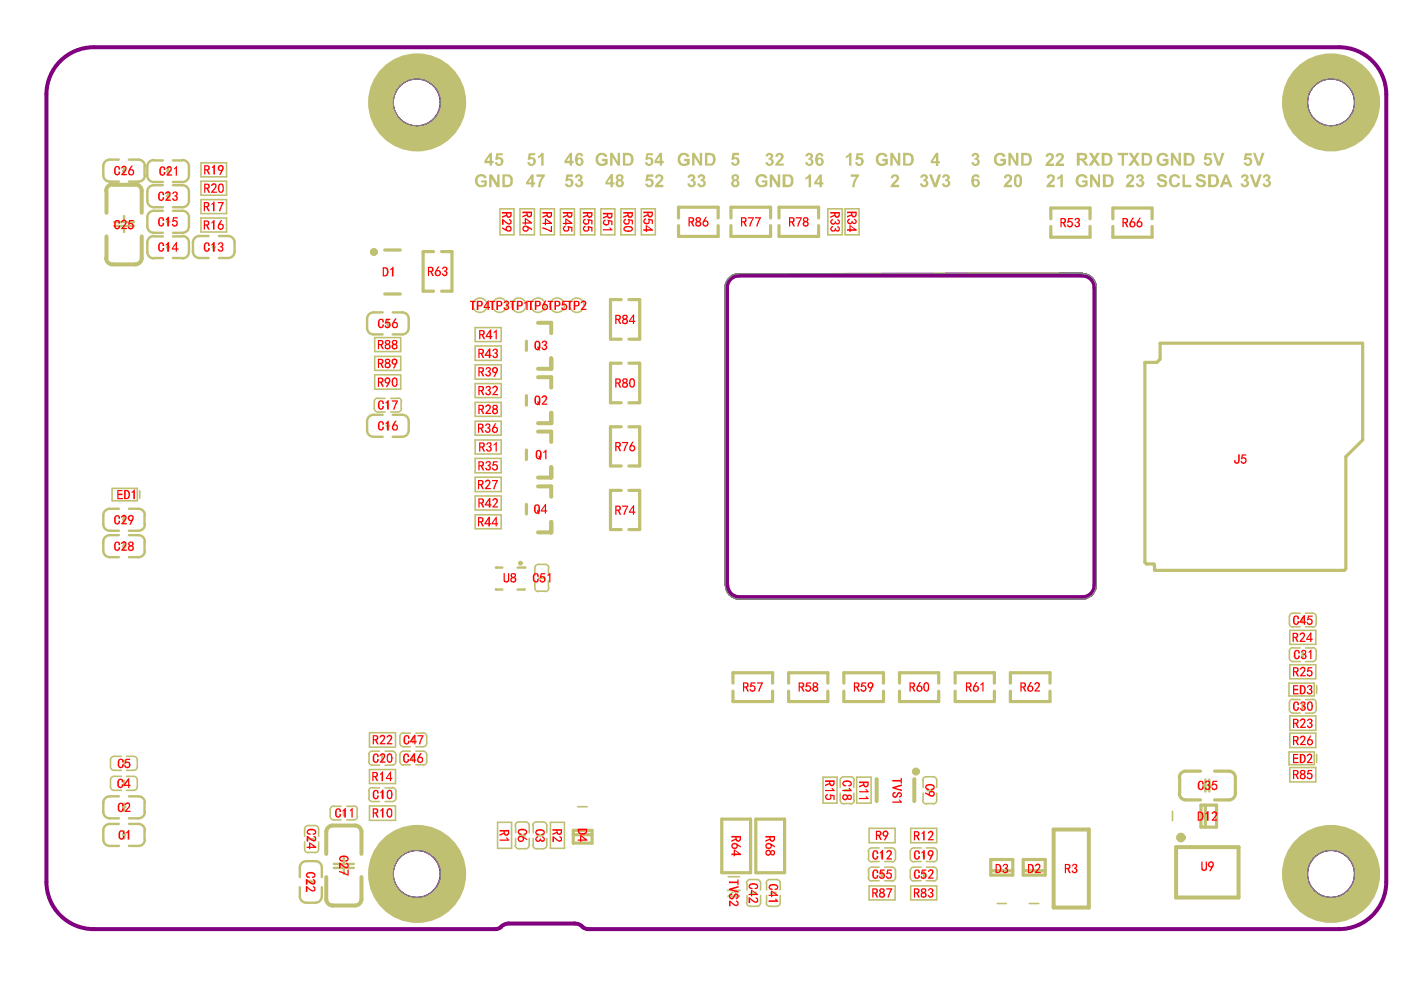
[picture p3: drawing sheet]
<svg xmlns="http://www.w3.org/2000/svg" width="297mm" height="210mm" viewBox="0 0 297 210" stroke-linecap="round" stroke-linejoin="round" font-family="sans-serif">
<g fill="none" stroke="#808080" stroke-width=".21">
<path d="M154.3 58.7l.6-.5 1.4-.3 72.5-.1a3.2 3.2 0 0 1 3.2 3.1v62.9a2.89 2.89 0 0 1-3 3h-72.6a3 3 0 0 1-3-3v-62.9l.1-.8 .3-.8z"/>
<circle cx="88.2" cy="21.7" r="5"/>
<circle cx="281.6" cy="21.7" r="5"/>
<circle cx="88.2" cy="184.9" r="5"/>
<circle cx="281.6" cy="184.9" r="5"/>
</g>
<path d="M228.8 58.3h-72.5a2.54 2.54 0 0 0-2.5 2.6v62.9M229 58.3a2.54 2.54 0 0 1 2.5 2.6v62.9a2.54 2.54 0 0 1-2.5 2.6h-72.6a2.54 2.54 0 0 1-2.5-2.6M106 196.1l.6-.4 1-.3h14l1.1 .3 .5 .4M106 196.1l-.5 .4-.7 .1h-85a10 10 0 0 1-10-10v-166.6a10 10 0 0 1 10-10h263.5a10 10 0 0 1 10 10v166.6a10 10 0 0 1-10 10h-158.9l-.6-.1-.6-.4" fill="none" stroke="#800080" stroke-width=".85"/>
<g fill="none" stroke="#800080" stroke-width=".34">
<circle cx="88.2" cy="21.7" r="5"/>
<circle cx="281.6" cy="21.7" r="5"/>
<circle cx="88.2" cy="184.9" r="5"/>
<circle cx="281.6" cy="184.9" r="5"/>
</g>
<g fill="none" stroke="#c0c073" stroke-width=".68">
<path d="M143.6 47.7v2.3M151.9 47.7v2.3M154.6 47.7v2.3M163 47.7v2.3M164.8 47.7v2.3M173.2 47.7v2.3M230.6 47.9v2.3M243.7 47.9v2.3M129.2 76.8h2.2M129.2 71.8h2.2M129.2 63.4h2.2M245.4 72.6v3.4l-.6 .7"/>
<path d="M129.2 98.6h2.2M129.2 90.3h2.2M129.2 85.2h2.2M288.3 93.1l-3.6 3.6M129.2 112.1h2.2M129.2 103.8h2.2M244.3 120.6v.1M284.7 120.3l-.3 .4M155.1 142.4v2.2M163.5 142.4v2.2M166.8 142.4v2.2M175.1 142.4v2.2"/>
<path d="M178.5 142.4v2.2M186.9 142.4v2.2M190.3 142.4v2.2M198.6 142.4v2.2M202.1 142.4v2.2M210.4 142.4v2.2M213.8 142.4v2.2M121.3 175.7h4v2.7h-4zM121.3 176.6h4M250.9 169.3h3.1M250.9 163.2h3.1M257 169.3h3"/>
<path d="M257 163.2h3M209.6 181.9h4.7v3.3h-4.7zM209.6 184.2h4.7M216.5 181.9h4.6v3.3h-4.6zM216.5 184.2h4.6"/>
</g>
<g fill="none" stroke="#c0c073" stroke-width=".34">
<path d="M114.3 49.7h3M114.3 44.2h3M122.8 49.7h3.1M122.8 44.2h3.1M135.7 49.7h2.9M135.7 44.2h2.9M175.1 49.7h3.1M175.1 44.2h3.1M113.9 119.4h1.5M113.9 125.1h1.5M116 120.2v1.5M116 122.9v1.5"/>
<path d="M272.8 130.5v1.4M272.8 137.8v1.4M273.6 137.1h1.5M273.6 132.6h1.5M273.6 129.7h1.5M278.5 130.5v1.4M278.5 137.8v1.4M272.8 148.7v1.4M272.9 140.7v2.9M272.9 155.1v3.1M273.6 148h1.5M273.6 150.9h1.5"/>
<path d="M278.4 140.7v2.9M278.4 155.1v3.1M278.5 148.7v1.4M108.2 174v5.5M109.1 174.7v1.5M109.1 177.4v1.4M109.8 179.6h1.4M112 174.7v1.5M112 177.4v1.4M112.8 174.7v1.5M112.8 177.4v1.4M115.7 174.7v1.5"/>
<path d="M115.7 177.4v1.4M116.5 174h2.9v5.5h-2.9zM122.2 170.7h2M177.8 165.1v1.5M177.8 167.8v1.5M178.5 170h1.5M178.5 164.4h1.5M180.6 165.1v1.5M180.6 167.8v1.5M183.9 175.3v3M184.5 179.4h1.5M189.4 175.3v3"/>
<path d="M192.7 175.3v3M195.3 165.1v1.5M195.3 167.8v1.5M196 179.4h1.5M196 170h1.4M196 164.4h1.4M198.2 165.1v1.5M198.2 167.8v1.5M198.2 175.3v3M272.9 162.4v3.1M278.4 162.4v3.1M155.2 188.6l1.2 1.1"/>
<path d="M158 189.5v1.5M158.7 191.8h1.5M158.7 186.1h1.5M162.2 189.5v1.5M162.9 191.8h1.4M162.9 186.1h1.4M165.1 189.5v1.5M183.8 184.2v1.5M184.5 186.4h1.5M184.5 183.5h1.5M184.5 182.3h1.5M189.5 184.2v1.5"/>
<path d="M192.6 184.2v1.5M196 186.4h1.5M196 183.5h1.5M196 182.3h1.5M198.3 184.2v1.5M211 191.2h1.9M217.7 191.2h2.1"/>
</g>
<path d="M114.1 122.3h1M275.6 130.8v1M275.6 138v1.1M275.6 148.9v1M110 176.8h1M254.6 166.2h.4M158.9 188.9h1M163.1 188.9h1M186.6 184.4v1M195.5 184.4v1" fill="none" stroke="#c0c073" stroke-width=".51"/>
<path d="M116.6 68.3v2.2M116.6 75.8v2.2M116.6 79.8v2.2M116.6 87.3v2.2M116.6 102.9v2.2" fill="none" stroke="#c0c073" stroke-width=".85"/>
<circle cx="110.9" cy="120.1" r=".25" fill="#c0c073"/>
<path d="M104.9 120.1h1.4M104.9 124.7h.1M109.5 120.1h1.4M110.9 124.7h-1.4" fill="none" stroke="#c0c073" stroke-width=".51"/>
<path d="M110 49.7h3.1M110 44.2h3.1M113.1 120.2v1.5M113.1 122.9v1.5M105.3 174v5.5" fill="none" stroke="#c0c073" stroke-width=".34"/>
<path d="M111.4 95.2v2M111.4 106.7v2.1" fill="none" stroke="#c0c073" stroke-width=".68"/>
<circle cx="104.9" cy="120.1" r=".25" fill="#c0c073"/>
<g fill="none" stroke="#c0c073" stroke-width=".51">
<path d="M21.9 35.1v2M23.2 33.8h2M23.2 38.4h2M26 36.1h.5M26.3 35.4v1.5M27.3 33.8h2M27.3 38.4h2M30.6 35.1v2M31.2 35.2v2M32.5 39.2h2M32.5 33.9h2M32.5 38.5h2"/>
<path d="M35.3 36.2h.5M35.6 35.5v1.5M36.6 39.2h2M36.6 33.9h2M36.6 38.5h2M40 35.2v2M24.1 47h4.3M24.1 47.8h4.3M26.3 45.7v1.3M26.3 47.8v1.3M31.2 40.5v2M31.2 46v1.9"/>
<path d="M31.2 51.3v2M32.5 54.6h2M32.5 49.3h2M32.5 50h2M32.5 43.8h2M32.5 44.6h2M35.3 52.3h.5M35.3 46.9h.5M35.3 41.6h.5M35.6 40.8v1.5M35.6 46.1v1.6M35.6 51.5v1.6"/>
<path d="M36.6 54.6h2M36.6 49.3h2M36.6 50h2M36.6 43.8h2M36.6 44.6h2M40 40.5v2M40 46v1.9M40 51.3v2M40.8 51.3v1.9M42.2 54.6h1.9M42.2 49.9h1.9M45 52.3h.5"/>
<path d="M45.2 51.5v1.6M46.3 54.6h2M46.3 49.9h2M49.6 51.3v1.9M77.7 67.5v1.9M79 66.1h2M79 70.8h2M81.8 68.4h.5M82.1 67.6v1.5M83.1 66.1h2M83.1 70.8h2M86.5 67.5v1.9"/>
<path d="M77.7 89.1v2M79 87.8h2M79 92.4h2M81.8 90.1h.5M82.1 85.2v1M82.1 89.4v1.5M83.1 87.8h2M83.1 92.4h2M86.5 89.1v2M21.9 109v2M21.9 114.6v1.9M23.2 113.2h2"/>
<path d="M23.2 117.9h2M23.2 107.7h2M23.2 112.3h2M26 115.6h.5M26 109.9h.5M26.3 109.2v1.5M26.3 114.8v1.6M27.3 113.2h2M27.3 117.9h2M27.3 107.7h2M27.3 112.3h2M30.6 109v2"/>
<path d="M30.6 114.6v1.9M104.9 124.7h1.4M80.9 160v1M87.4 156.1v1M87.4 160v1M21.9 169.9v1.9M21.9 175.7v1.9M23.2 174.3h2M23.2 179h2M23.2 168.5h2M23.2 173.2h2M26 176.6h.5"/>
<path d="M26 170.8h.5M26.3 161v1M26.3 165.2v1M26.3 170v1.5M26.3 175.9v1.5M27.3 174.3h2M27.3 179h2M27.3 168.5h2M27.3 173.2h2M30.6 169.9v1.9M30.6 175.7v1.9M65.4 177.6h1"/>
<path d="M72.8 171.5v1.1M80.9 167.7v1M113.7 176.8h1.1M178.7 167.2h1M196.2 167.2h1M255 164.9v2.6M255.9 166.2h.4M255.9 164.9v2.6M63.4 183.6v2M63.4 187.7v2M64.8 191h1.9M64.8 182.2h1.9"/>
<path d="M65 186.6h1.5M65.7 186.4v.5M68.1 183.6v2M68.1 187.7v2M70.6 183.6h4.3M70.6 182.8h4.3M72.8 181.5v1.3M72.8 183.6v1.3M186.6 180.3v1.1M195.5 180.4v1"/>
</g>
<g fill="none" stroke="#c0c073" stroke-width=".34">
<path d="M42.5 34.5h5.4v2.9h-5.4zM42.5 38.3h5.4v3h-5.4zM42.5 42.2h5.4v3h-5.4zM42.5 46.1h5.4v3h-5.4zM105.8 44.2h2.9v5.5h-2.9zM110 44.2v5.5M113.1 44.2v5.5M114.3 44.2v5.5M117.3 44.2v5.5M118.6 44.2h2.9v5.5h-2.9zM122.8 44.2v5.5M125.9 44.2v5.5"/>
<path d="M127.1 44.2h3v5.5h-3zM131.4 44.2h3v5.5h-3zM135.7 44.2v5.5M138.6 44.2v5.5M175.1 44.2v5.5M178.2 44.2v5.5M178.8 44.2h2.9v5.5h-2.9zM79.3 71.4h5.5v3h-5.5zM79.3 75.4h5.5v3h-5.5zM79.3 79.3h5.5v3.1h-5.5zM100.5 69.3h5.5v3h-5.5zM100.5 73.2h5.5v3.1h-5.5z"/>
<path d="M100.5 77.2h5.5v3h-5.5zM79.2 85v1.4M79.9 87.2h1.6M79.9 84.3h1.6M82.7 87.2h1.4M82.7 84.3h1.4M84.9 85v1.4M100.5 81.2h5.5v2.9h-5.5zM100.5 85.1h5.5v3h-5.5zM100.5 89.1h5.5v3h-5.5zM100.5 93.1h5.5v3h-5.5zM100.5 97h5.5v3h-5.5z"/>
<path d="M23.7 103.3h5.3v2.7h-5.3zM29.6 103.8v1.7M100.5 108.9h5.5v3h-5.5zM100.5 101h5.5v3h-5.5zM100.5 104.9h5.5v3h-5.5zM272.9 133.4h5.5v2.9h-5.5zM273.6 140h1.5M276.2 140h1.5M276.2 137.1h1.5M276.2 129.7h1.5M276.2 132.6h1.5M78.1 159.7v1.4"/>
<path d="M78.2 155h5.5v3.1h-5.5zM78.8 158.9h1.5M81.5 158.9h1.5M83.8 159.7v1.4M84.6 155.8v1.4M84.6 159.7v1.4M85.4 158.9h1.4M85.4 158h1.4M85.4 155.1h1.4M88 158.9h1.5M88 158h1.5M88 155.1h1.5"/>
<path d="M90.3 155.8v1.4M90.3 159.7v1.4M272.7 159.1h5.3v2.7h-5.3zM272.7 144.6h5.3v2.7h-5.3zM272.9 155.1h5.5M272.9 151.5h5.5v3h-5.5zM272.9 158.2h5.5M272.9 140.7h5.5M272.9 143.6h5.5M276.2 150.9h1.5M276.2 148h1.5M278.6 145.1v1.7"/>
<path d="M278.6 159.6v1.7M23.4 160.8v1.4M23.4 165v1.5M24.1 163h1.6M24.1 164.3h1.6M24.1 160h1.6M24.1 167.2h1.6M26.8 163h1.5M26.8 164.3h1.5M26.8 160h1.5M26.8 167.2h1.5M29 160.8v1.4"/>
<path d="M29 165v1.5M64.5 175.4v1.6M64.5 178.1v1.5M65.2 174.7h1.5M67.4 175.4v1.6M67.4 178.1v1.5M69.9 171.3v1.4M70.6 170.6h1.6M70.6 173.5h1.6M73.3 170.6h1.5M73.3 173.5h1.5M75.5 171.3v1.4"/>
<path d="M78.1 167.4v1.4M78.2 162.8h5.5v3h-5.5zM78.2 170.5h5.5v3.1h-5.5zM78.8 169.6h1.5M78.8 161.9h1.5M78.8 166.7h1.5M81.5 169.6h1.5M81.5 161.9h1.5M81.5 166.7h1.5M83.8 167.4v1.4M85.4 161.8h1.4M88 161.8h1.5"/>
<path d="M105.3 174h2.9M105.3 179.5h2.9M109.8 173.9h1.4M113.5 173.9h1.4M113.5 179.6h1.4M174.1 164.4h3v5.5h-3zM181.2 164.4h3.1v5.5h-3.1zM183.9 178.3h5.5M183.9 175.3h5.5M187.2 179.4h1.5M192.7 178.3h5.5M192.7 175.3h5.5"/>
<path d="M193.4 179.4h1.5M248.1 171.6v2.1M272.9 165.5h5.5M272.9 162.4h5.5M65.2 180.3h1.5M153.9 188.4h2.7M154.1 185.5h2.3M155.2 188.6l-1.1 1.1h2.3M158 186.9v1.4M160.9 186.9v1.4M160.9 189.5v1.5M162.2 186.9v1.4"/>
<path d="M165.1 186.9v1.4M183.8 180.2v1.4M183.9 187.5h5.5v2.9h-5.5zM187.2 183.5h1.5M187.2 186.4h1.5M187.2 182.3h1.5M189.5 180.2v1.4M192.6 180.2v1.4M192.7 187.5h5.5v2.9h-5.5zM193.4 183.5h1.5M193.4 186.4h1.5M193.4 182.3h1.5"/>
<path d="M198.3 180.2v1.4"/>
</g>
<g fill="none" stroke="#c0c073" stroke-width=".68">
<path d="M81.4 52.9h3.3M91.7 53.2h-2.2v8.4h2.2M93.4 53.2h2.2v8.4h-2.2M143.6 46.1v-2.3h8.3v2.3M143.6 50h8.3M154.6 46.1v-2.3h8.4v2.3M154.6 50h8.4M164.8 46.1v-2.3h8.4v2.3M164.8 50h8.4M222.3 46.3v-2.3h8.3v2.3M222.3 47.9v2.3h8.3M235.4 46.3v-2.3h8.3v2.3"/>
<path d="M235.4 47.9v2.3h8.3M81.4 62.2h3.3M111.4 72.2v1.9M129.2 63.4v8.4M129.2 76.8v8.4M133.1 63.4h2.2v8.4h-2.2M133.1 76.8h2.2v8.4h-2.2M244.8 76.7h-2.6v42.3l.4 .3h1.5l.2 .2v1.1M245.4 72.6h42.8M288.3 72.6v20.5M111.4 83.7v2M129.2 90.3v8.3"/>
<path d="M133.1 90.3h2.2v8.3h-2.2M284.7 96.7v23.6M129.2 103.8v8.3M133.1 103.8h2.2v8.3h-2.2M244.3 120.7h40.1M155.1 146.2v2.2h8.4v-2.2M155.1 142.4h8.4M166.8 146.2v2.2h8.3v-2.2M166.8 142.4h8.3M178.5 146.2v2.2h8.4v-2.2M178.5 142.4h8.4M190.3 146.2v2.2h8.3v-2.2"/>
<path d="M190.3 142.4h8.3M202.1 146.2v2.2h8.3v-2.2M202.1 142.4h8.3M213.8 146.2v2.2h8.3v-2.2M213.8 142.4h8.3v2.2M152.7 173.3h6.1v11.4h-6.1zM159.9 173.3h6.1v11.4h-6.1zM249.6 164.5v3.4M254.1 170.4h3.3v4.6h-3.3zM255 170.4v4.6M261.4 164.5v3.4"/>
</g>
<g fill="none" stroke="#c0c073" stroke-width=".85">
<path d="M23.9 39.1h4.7M22.5 40.4v4.6M22.5 50v4.7M23.9 55.9h4.7M30 40.4v4.6M30 50v4.7M113.8 79.8h2.8M113.8 78h2.8M113.8 68.3h2.8M113.8 91.3h2.8v2.2M113.8 89.5h2.8M116.6 98.9v2.2h-2.8"/>
<path d="M113.8 102.9h2.8M116.6 110.4v2.2h-2.8M69 175.9v4.8M70.4 174.7h4.6M76.5 175.9v4.8M185.5 164.9v4.6M193.4 164.9v4.6M222.9 175.5h7.5v16.5h-7.5zM248.8 179.2h13.2v10.7h-13.2zM69 185.6v4.7M70.4 191.6h4.6M76.5 185.6v4.7"/>
</g>
<g fill="#c0c073">
<path d="M263.4 32.4h1.4v.5h-1l-.1 .5a.87 .87 0 0 1 1.1 .2 .87 .87 0 0 1-.1 1.1 .86 .86 0 0 1-.9 .4 .86 .86 0 0 1-.7-.7h.5a.44 .44 0 0 0 .7 .2 .44 .44 0 0 0 0-.7l-.1-.2-1.1 .2z"/>
<path d="M265.1 32.3h.5l.8 2.1 .5-2.1h.6l-.9 2.7h-.6z"/>
<path d="M205.7 32.6a.78 .78 0 0 1 1-.2 .78 .78 0 0 1 .4 1 .22 .22 0 0 0-.2 .2 .22 .22 0 0 0 .3 .2v.1a.89 .89 0 0 1-.6 1.2 .89 .89 0 0 1-1.1-.7l.5-.1a.42 .42 0 0 0 .5 .3 .42 .42 0 0 0 .3-.6 .42 .42 0 0 0-.7-.1l.1-.5a.35 .35 0 0 0 .5-.2 .35 .35 0 0 0-.3-.5 .35 .35 0 0 0-.4 .4h-.5z"/>
<path d="M162.2 32.5a.85 .85 0 0 1 1-.1 .85 .85 0 0 1 .3 1l-.3 .2a.82 .82 0 0 1 .4 1.1 .82 .82 0 0 1-1.2 .3l-.3-.1-.2-.4v-.1l.5-.1a.41 .41 0 0 0 .4 .4 .41 .41 0 0 0 .5-.4 .41 .41 0 0 0-.4-.4h-.3v-.5h.3a.33 .33 0 0 0 .2-.5 .33 .33 0 0 0-.4-.2 .33 .33 0 0 0-.3 .4h-.5z"/>
<path d="M164.2 32.6a.91 .91 0 0 1 1.2-.2 .91 .91 0 0 1 .3 1.1l-1 1.1h1.1v.4h-1.8l.1-.5 .6-.6a.77 .77 0 0 0 .5-1l-.1-.1a.34 .34 0 0 0-.4 .1 .34 .34 0 0 0-.1 .3h-.6z"/>
<path d="M155 32.3h1.3v.5h-.9l-.1 .6a.85 .85 0 0 1 1.1 .4 .85 .85 0 0 1-.3 1.1 .88 .88 0 0 1-1.5-.5l.6-.1a.44 .44 0 0 0 .6 .3 .44 .44 0 0 0 0-.7 .42 .42 0 0 0-.6 0l-.5-.1z"/>
<path d="M254.9 32.4h1.5v.4h-1.1v.6a.87 .87 0 0 1 .9 .1 .87 .87 0 0 1 .2 .9v.1a.91 .91 0 0 1-.9 .6 .91 .91 0 0 1-.8-.7l.5-.1a.39 .39 0 0 0 .4 .4 .39 .39 0 0 0 .3-.5 .47 .47 0 0 0-.3-.5 .47 .47 0 0 0-.5 .2l-.4-.1z"/>
<path d="M256.6 32.3h.5l.8 2.1 .6-2.1h.6l-1 2.7h-.6z"/>
<path d="M236.5 32.3h2.2v.5h-.9v2.2h-.5v-2.2h-.8z"/>
<path d="M238.7 32.3h.7l.5 .9 .6-.9h.6l-.8 1.4 .9 1.3h-.7l-.6-.8-.6 .8h-.6l1-1.3z"/>
<path d="M221.3 32.8a.92 .92 0 0 1 1.5-.1 .92 .92 0 0 1-.4 1.4l-.4 .5h1v.5h-1.9l.2-.6 .4-.5a.95 .95 0 0 0 .7-1l-.1-.1a.36 .36 0 0 0-.4 0 .36 .36 0 0 0-.2 .3h-.5z"/>
<path d="M223.4 32.8a.89 .89 0 0 1 .9-.5 .89 .89 0 0 1 .7 .6 1.44 1.44 0 0 1-.7 1.5l-.3 .2h1.1v.5h-1.9l.2-.6 .7-.7a.64 .64 0 0 0 .3-1h-.2l-.4 .2v.2h-.5z"/>
<path d="M230.4 32.3h.6l.5 .9 .6-.9h.6l-.8 1.4 .9 1.3h-.7l-.6-.8-.5 .8h-.7l.9-1.3z"/>
<path d="M170.5 32.7a.78 .78 0 0 1 1-.3 .78 .78 0 0 1 .3 1l-.2 .2a.8 .8 0 0 1 .4 1.1 .8 .8 0 0 1-1.1 .3h-.2l-.4-.5 .5-.2a.4 .4 0 0 0 .7 .2 .4 .4 0 0 0-.2-.6h-.3l.1-.5a.33 .33 0 0 0 .4-.1 .33 .33 0 0 0-.2-.5 .33 .33 0 0 0-.4 .1l-.1 .2h-.4z"/>
<path d="M179 33l.5-.2 .2-.5h.4v2.7h-.5v-1.9l-.6 .4z"/>
<path d="M181.2 32.4h1.4v.4h-.9l-.1 .6a.92 .92 0 0 1 1.2 .9 .92 .92 0 0 1-1.4 .7l-.5-.5 .5-.2a.42 .42 0 0 0 .6 .4 .42 .42 0 0 0 .2-.7l-.2-.3h-.4l-.2 .2-.4-.1z"/>
<path d="M143.6 32.8a1.32 1.32 0 0 1 2.2 .3l-.5 .2a.76 .76 0 0 0-1-.4 .76 .76 0 0 0-.3 1v.1a.77 .77 0 0 0 1.2 .5h.1v-.4h-.6v-.5h1.2v1.1l-.3 .2a1.39 1.39 0 0 1-2.1-.5l-.1-1.1z"/>
<path d="M146.4 32.3h.5l1.1 1.9v-1.9h.5v2.7h-.5l-1.1-1.7v1.7h-.5z"/>
<path d="M111.9 32.4h1.3v.4h-.9l-.1 .6a.91 .91 0 0 1 1.2 1.1 .91 .91 0 0 1-1.6 .3l-.3-.4 .5-.1a.43 .43 0 0 0 .6 .4 .43 .43 0 0 0 .2-.7l-.2-.3h-.4l-.2 .2-.4-.1z"/>
<path d="M113.8 33l.8-.7h.4v2.7h-.5v-1.9l-.7 .4z"/>
<path d="M126.3 32.8a1.32 1.32 0 0 1 2.2 .3l-.5 .2a.76 .76 0 0 0-1.1-.4 .76 .76 0 0 0-.3 1v.1a.77 .77 0 0 0 1.2 .5h.2v-.4h-.6v-.5h1.2v1.1l-.4 .2a1.39 1.39 0 0 1-2.1-.5l-.1-1.1z"/>
<path d="M129.1 32.3h.5l1.1 1.9v-1.9h.5v2.7h-.5l-1.1-1.7v1.7h-.5z"/>
<path d="M105 32.4h1.4v.4h-1v.6a.92 .92 0 0 1 1.1 .9 .92 .92 0 0 1-1.3 .7l-.5-.5 .5-.2a.42 .42 0 0 0 .5 .4 .42 .42 0 0 0 .2-.7l-.1-.3h-.4l-.2 .2-.4-.1z"/>
<path d="M262.6 37.2h.1a.74 .74 0 0 1 1-.3 .74 .74 0 0 1 .3 1l-.3 .2a.8 .8 0 0 1 .5 1 .8 .8 0 0 1-1 .5 .72 .72 0 0 1-.7-.7l.5-.1a.41 .41 0 0 0 .5 .3 .41 .41 0 0 0 .3-.5 .41 .41 0 0 0-.6-.3v-.4a.35 .35 0 0 0 .5-.3 .35 .35 0 0 0-.3-.4 .35 .35 0 0 0-.4 .4h-.5z"/>
<path d="M264.4 36.9h.6l.7 2 .7-2h.5l-.9 2.7h-.6z"/>
<path d="M267.3 37.2a.81 .81 0 0 1 1-.3 .81 .81 0 0 1 .4 .9l-.3 .3a.82 .82 0 0 1 .4 1 .82 .82 0 0 1-1 .5l-.3-.1-.4-.4v-.2l.5-.1a.4 .4 0 0 0 .4 .4 .4 .4 0 0 0 .4-.4 .4 .4 0 0 0-.3-.5h-.3v-.4a.34 .34 0 0 0 .5-.3 .34 .34 0 0 0-.5-.3l-.2 .4-.5-.1z"/>
<path d="M253.1 37.2l.1-.1a1.2 1.2 0 0 1 1.9 .4v.2h-.6a.5 .5 0 0 0-.4-.4 .5 .5 0 0 0-.5 .3l.5 .3a.89 .89 0 0 1 1 .6 .89 .89 0 0 1-.5 1.1h-.2a1.18 1.18 0 0 1-1.4-.6v-.3h.5a.56 .56 0 0 0 .5 .5 .56 .56 0 0 0 .6-.4l-.2-.3-.4-.1a.87 .87 0 0 1-.9-1.2z"/>
<path d="M238.4 37.1h.1a.84 .84 0 0 1 1.1-.1 .84 .84 0 0 1 .2 1.2l-.9 .9h1v.5l-1.7-.1a2.19 2.19 0 0 1 1.1-1.4 .44 .44 0 0 0 .1-.6 .44 .44 0 0 0-.6-.2l-.1 .5-.5-.1z"/>
<path d="M240.5 37.1a.77 .77 0 0 1 1-.2 .77 .77 0 0 1 .3 1l-.2 .2a.86 .86 0 0 1 .1 1.4 .86 .86 0 0 1-1.3-.5l-.1-.1 .5-.1a.41 .41 0 0 0 .5 .3 .41 .41 0 0 0 .3-.5 .41 .41 0 0 0-.6-.3v-.4a.32 .32 0 0 0 .5-.1 .32 .32 0 0 0-.2-.5 .32 .32 0 0 0-.4 .2l-.1 .2-.4-.1z"/>
<path d="M221.6 37.1a.9 .9 0 0 1 1.3-.1 .9 .9 0 0 1 .1 1.3l-.9 .8h1.1v.5h-1.8l.2-.6 .5-.6a.77 .77 0 0 0 .4-1.1h-.4l-.1 .5-.6-.1z"/>
<path d="M223.7 37.6l.5-.3 .2-.4h.5v2.7h-.6v-1.9l-.6 .3z"/>
<path d="M227.7 37.4l.2-.2a1.3 1.3 0 0 1 2.2 .5l-.6 .1a.71 .71 0 0 0-.9-.5 .71 .71 0 0 0-.4 .9 .85 .85 0 0 0 .4 .9 .85 .85 0 0 0 1-.2v-.3h-.7v-.4h1.2v1.1l-.7 .3h-.3a1.44 1.44 0 0 1-1.4-.7 1.44 1.44 0 0 1 0-1.5z"/>
<path d="M230.6 36.9h.5l1.2 1.8v-1.8h.4v2.7h-.5l-1.1-1.8v1.8h-.5z"/>
<path d="M212.7 37a.91 .91 0 0 1 1.4 .7 1.66 1.66 0 0 1-.9 1.2l-.1 .2h1v.5h-1.8l.1-.4 .4-.6a1.01 1.01 0 0 0 .7-1.2l-.2-.1a.31 .31 0 0 0-.3 .1 .31 .31 0 0 0-.1 .4l-.5-.1z"/>
<path d="M194.8 37.2a.8 .8 0 0 1 .9-.3 .8 .8 0 0 1 .5 .9v.1l-.3 .2a.8 .8 0 0 1 .5 1 .8 .8 0 0 1-1 .5 .72 .72 0 0 1-.8-.7l.5-.1a.41 .41 0 0 0 .5 .3 .41 .41 0 0 0 .3-.5 .41 .41 0 0 0-.5-.3v-.4a.33 .33 0 0 0 .4-.2 .33 .33 0 0 0-.3-.4 .33 .33 0 0 0-.4 .3h-.4z"/>
<path d="M196.6 36.9h.6l.6 2 .7-2h.6l-.9 2.7h-.6z"/>
<path d="M199.4 37.2h.1a.72 .72 0 0 1 1.3 0l.2 .5-.4 .4a.84 .84 0 0 1 .3 1.2 .84 .84 0 0 1-1.2 .2l-.3-.1-.1-.5 .5-.1a.41 .41 0 0 0 .4 .3 .41 .41 0 0 0 .4-.3 .41 .41 0 0 0-.3-.5h-.3v-.4a.31 .31 0 0 0 .4-.2 .31 .31 0 0 0-.3-.4 .31 .31 0 0 0-.3 .4l-.5-.1z"/>
<path d="M180 36.9h1.7v.4l-.2 .2-.4 .8-.3 1.3h-.5v-.4l.3-.9 .6-.9h-1.2z"/>
<path d="M170.4 37.6l.8-.7h.4v2.7h-.5v-1.9l-.7 .3z"/>
<path d="M188.6 37.2a.86 .86 0 0 1 1.1-.3 .86 .86 0 0 1 .4 1l-.1 .4-.8 .8h1v.5h-1.8l.1-.5 .7-.8a.6 .6 0 0 0 .3-1h-.4l-.2 .5-.5-.1z"/>
<path d="M145.6 37.2h.1a.74 .74 0 0 1 1-.3 .74 .74 0 0 1 .2 1l-.2 .2a.8 .8 0 0 1 .5 1 .8 .8 0 0 1-1 .5h-.1a.72 .72 0 0 1-.7-.7l.5-.1a.41 .41 0 0 0 .5 .3 .41 .41 0 0 0 .3-.5 .41 .41 0 0 0-.5-.3v-.4a.35 .35 0 0 0 .4-.3 .35 .35 0 0 0-.4-.4 .35 .35 0 0 0-.3 .5l-.5-.1z"/>
<path d="M147.7 37.2h.1a.72 .72 0 0 1 1.3 0v.2a.43 .43 0 0 1-.2 .7h-.1a.82 .82 0 0 1 .4 1 .82 .82 0 0 1-1 .5l-.3-.1-.4-.5v-.1l.5-.1a.41 .41 0 0 0 .5 .3 .41 .41 0 0 0 .3-.5 .41 .41 0 0 0-.5-.3l-.1-.4a.31 .31 0 0 0 .5-.2 .31 .31 0 0 0-.3-.4 .31 .31 0 0 0-.4 .4l-.5-.1z"/>
<path d="M113.5 36.9h1.8v.4l-.5 .6-.3 .6-.2 1.1h-.5v-.2l.3-1.1 .6-.9h-1.2z"/>
<path d="M119.8 36.9h1.4v.5h-.9l-.1 .4a.92 .92 0 0 1 1.1 .6 .92 .92 0 0 1-.6 1.2 .92 .92 0 0 1-1.1-.6l-.1-.1h.5a.44 .44 0 0 0 .7 .2 .44 .44 0 0 0 0-.8l-.2-.1-.9 .1z"/>
<path d="M121.7 37.2a.78 .78 0 0 1 1.1-.3 .78 .78 0 0 1 .3 1.1l-.2 .1a.83 .83 0 0 1 .3 1.3 .83 .83 0 0 1-1.3 0l-.2-.1-.1-.4 .5-.1a.39 .39 0 0 0 .5 .4 .39 .39 0 0 0 .3-.5l-.2-.4h-.4v-.4a.32 .32 0 0 0 .4-.1 .32 .32 0 0 0-.2-.5 .32 .32 0 0 0-.4 .2v.2l-.5-.1z"/>
<path d="M100.7 37.3l.1-.1a1.3 1.3 0 0 1 2.2 .5l-.6 .1a.72 .72 0 0 0-.9-.4 .72 .72 0 0 0-.5 .9 .85 .85 0 0 0 .5 .8 .85 .85 0 0 0 1-.2v-.3h-.7v-.4h1.2v1.1l-.9 .3a1.42 1.42 0 0 1-1.4-.6 1.42 1.42 0 0 1 0-1.6z"/>
<path d="M103.5 36.9h.6l1.1 1.8v-1.8h.5v2.7h-.6l-1.1-1.8v1.8h-.5z"/>
<path d="M245 32.7a1.31 1.31 0 0 1 2.1 .4l-.5 .2a.72 .72 0 0 0-.9-.5 .72 .72 0 0 0-.4 1 .76 .76 0 0 0 .2 .8 .76 .76 0 0 0 .9 0l.2-.1v-.4h-.6v-.5h1.2v1.1l-.2 .2a1.47 1.47 0 0 1-2-.2 1.47 1.47 0 0 1 0-2z"/>
<path d="M247.7 32.3h.5l1.1 1.9v-1.9h.5v2.7h-.5l-1.1-1.7v1.7h-.5z"/>
<path d="M136.8 32.4h1.3v.4h-1l-.1 .6a.92 .92 0 0 1 1.3 .7 .92 .92 0 0 1-1.1 1l-.3-.1-.5-.5v-.1l.5-.1a.43 .43 0 0 0 .7 .3 .43 .43 0 0 0 .1-.7l-.2-.2h-.4l-.2 .2-.4-.1z"/>
<path d="M210.5 32.8a1.32 1.32 0 0 1 2.2 .3l-.5 .2a.76 .76 0 0 0-1-.4 .76 .76 0 0 0-.3 1v.1a.77 .77 0 0 0 1.2 .5h.1v-.4h-.6v-.5h1.2v1.1l-.3 .2a1.39 1.39 0 0 1-2.1-.5l-.1-1.1z"/>
<path d="M213.3 32.3h.5l1.1 1.9v-1.9h.6v2.7h-.6l-1.1-1.7v1.7h-.5z"/>
<path d="M185.6 32.8a1.32 1.32 0 0 1 2.2 .3l-.5 .2a.76 .76 0 0 0-1.1-.4 .76 .76 0 0 0-.3 1v.1a.77 .77 0 0 0 1.2 .5h.2v-.4h-.6v-.5h1.1v1.1l-.3 .2a1.39 1.39 0 0 1-2.1-.5l-.1-1.1z"/>
<path d="M188.4 32.3h.5l1.1 1.9v-1.9h.5v2.7h-.5l-1.1-1.7v1.7h-.5z"/>
<path d="M244.9 37.2l.1-.1a1.31 1.31 0 0 1 1.9 .4v.2h-.6a.49 .49 0 0 0-.5-.4 .49 .49 0 0 0-.4 .4l.5 .2a.9 .9 0 0 1 1.1 1 .9 .9 0 0 1-1.3 .7 .87 .87 0 0 1-.9-.9h.5a.58 .58 0 0 0 .5 .5 .58 .58 0 0 0 .6-.3v-.3l-.6-.2a1.01 1.01 0 0 1-1-1z"/>
<path d="M247.6 37.2h.1a1.23 1.23 0 0 1 2 .5l-.5 .1a.72 .72 0 0 0-1-.4 .72 .72 0 0 0-.3 1 .64 .64 0 0 0 .5 .8 .64 .64 0 0 0 .8-.6l.5 .2-.1 .1a1.21 1.21 0 0 1-1.5 .7 1.21 1.21 0 0 1-.8-1.4z"/>
<path d="M250.2 36.9h.5v2.2h1.3v.5h-1.8z"/>
<path d="M136.8 36.9h1.4v.5h-1l-.1 .4a.93 .93 0 0 1 1.2 .6 .93 .93 0 0 1-.6 1.2 .93 .93 0 0 1-1.2-.7h.5a.39 .39 0 0 0 .6 .2 .39 .39 0 0 0 .1-.6l-.2-.3-1 .1z"/>
<path d="M138.7 37.2l.2-.1a.87 .87 0 0 1 1.2 0 .87 .87 0 0 1 0 1.2l-.8 .8h1v.5l-1.7-.1a2.01 2.01 0 0 1 1-1.3v-.1a.42 .42 0 0 0 .2-.6 .42 .42 0 0 0-.6-.2l-.1 .5-.5-.1z"/>
<path d="M160 37.4l.2-.2a1.3 1.3 0 0 1 2.2 .5l-.6 .1a.74 .74 0 0 0-1-.4 .74 .74 0 0 0-.4 .9 .85 .85 0 0 0 .5 .8 .85 .85 0 0 0 .9-.2v-.3h-.6v-.4h1.2v1.1l-.9 .3a1.4 1.4 0 0 1-1.5-.5 1.4 1.4 0 0 1 0-1.6z"/>
<path d="M162.9 36.9h.5l1.2 1.8v-1.8h.5v2.7h-.6l-1.1-1.8v1.8h-.5z"/>
<path d="M198 32.3h.5v1.8h.4v.4h-.4v.6h-.5v-.6h-1.1v-.4zM198 33.2l-.7 .9h.7z"/>
<path d="M205.8 37.1a.85 .85 0 0 1 .9-.2 .85 .85 0 0 1 .5 .7h-.5a.36 .36 0 0 0-.4-.3 .36 .36 0 0 0-.2 .5v.3a.76 .76 0 0 1 .8-.1 .76 .76 0 0 1 .4 .8 .89 .89 0 0 1-1 .8 .89 .89 0 0 1-.8-1v-.6zM206.1 38.3a.49 .49 0 0 0 0 .7 .49 .49 0 0 0 .6 .1 .52 .52 0 0 0 .1-.6 .52 .52 0 0 0-.6-.2z"/>
<path d="M154.8 37.2l.1-.1a.81 .81 0 0 1 1-.2 .81 .81 0 0 1 .4 1l-.3 .2a.84 .84 0 0 1 .2 1.2 .84 .84 0 0 1-1.2 .1 .84 .84 0 0 1 0-1.2l.2-.1a.7 .7 0 0 1-.4-.9zM155.2 37.6a.35 .35 0 0 0 .7 0 .35 .35 0 0 0-.7 0zM155.2 38.8a.41 .41 0 0 0 .8 0 .41 .41 0 0 0-.8 0z"/>
<path d="M129.2 36.8h.5v1.8h.3v.4h-.3v.6h-.5v-.6h-1.1v-.4zM129.2 37.7l-.7 .9h.7z"/>
<path d="M130.4 37.1h.1a1.05 1.05 0 0 1 1.4 .1v.6l-.4 .3a.82 .82 0 0 1 .3 1.2 .82 .82 0 0 1-1.2 .1 .82 .82 0 0 1 0-1.2l.1-.1a.6 .6 0 0 1-.3-1zM130.8 37.6a.35 .35 0 0 0 .7 0 .35 .35 0 0 0-.7 0zM130.8 38.5v.1a.41 .41 0 0 0 .1 .6 .41 .41 0 0 0 .6-.2 .41 .41 0 0 0-.2-.6l-.4-.1z"/>
<path d="M241.5 32.3h1a1.35 1.35 0 0 1 1.2 2.1 .93 .93 0 0 1-1.1 .6h-1.1zM242.1 32.8v1.8h.4a.78 .78 0 0 0 .7-1 .76 .76 0 0 0-.9-.8z"/>
<path d="M227.8 32.3h1.3a.81 .81 0 0 1 .9 .7 .81 .81 0 0 1-.7 .9l.4 .2 .6 .9h-.7l-.8-1.1h-.4v1.1h-.6zM228.4 32.8v.7h.4a.38 .38 0 0 0 .6-.2 .38 .38 0 0 0-.3-.5z"/>
<path d="M233.1 32.3l1.2 .1a1.19 1.19 0 0 1 1 1.8 1.02 1.02 0 0 1-1.2 .8h-1zM233.7 32.8v1.8h.4a.74 .74 0 0 0 .7-1.1 .63 .63 0 0 0-.9-.7z"/>
<path d="M172.8 32.6a.87 .87 0 0 1 1.4 .4h-.5a.3 .3 0 0 0-.3-.2 .3 .3 0 0 0-.3 .3l-.1 .4a.85 .85 0 0 1 1.2 .2 .85 .85 0 0 1-.2 1.2 .99 .99 0 0 1-1 .1 .99 .99 0 0 1-.6-1l.1-.9zM173.1 33.8a.52 .52 0 0 0 0 .6 .52 .52 0 0 0 .5 .2 .48 .48 0 0 0 .2-.6 .48 .48 0 0 0-.6-.2z"/>
<path d="M149.1 32.3h1.1a1.44 1.44 0 0 1 1 2.3l-.5 .4h-1.6zM149.7 32.8v1.8h.4a.85 .85 0 0 0 .7-.4 .85 .85 0 0 0 0-.9v-.2l-.4-.3z"/>
<path d="M120.6 32.3h.4v1.7h.4v.5h-.4v.5h-.5v-.5h-1.1v-.5zM120.5 33.1l-.6 .9h.6z"/>
<path d="M122 32.6a.87 .87 0 0 1 1.4 .4h-.5a.3 .3 0 0 0-.4-.2 .3 .3 0 0 0-.2 .3l-.1 .4a.85 .85 0 0 1 1.1 .2 .85 .85 0 0 1-.1 1.2 .99 .99 0 0 1-1.1 .1 .99 .99 0 0 1-.5-1l.1-.9zM122.3 33.8a.52 .52 0 0 0-.1 .6 .52 .52 0 0 0 .6 .2 .48 .48 0 0 0 .2-.6 .48 .48 0 0 0-.6-.2z"/>
<path d="M131.8 32.3h1.1a1.44 1.44 0 0 1 .9 2.3l-.5 .4h-1.5zM132.3 32.8v1.8h.4a.85 .85 0 0 0 .8-.4 .85 .85 0 0 0-.1-.9l-.3-.5z"/>
<path d="M103.7 32.3h.4v1.7h.3v.5h-.3v.5h-.5v-.5h-1.1v-.5zM103.6 33.1l-.6 .9h.6z"/>
<path d="M255.6 36.9h1a1.2 1.2 0 0 1 1.3 1.4 1.16 1.16 0 0 1-1.2 1.3h-1.1zM256.2 37.3v1.8h.3a.75 .75 0 0 0 .8-.3 .75 .75 0 0 0 0-.8 .8 .8 0 0 0-1.1-.7z"/>
<path d="M259.2 36.9h.5l1.1 2.7h-.6l-.3-.6h-1l-.3 .6h-.5zM259.4 37.5l-.3 1h.7z"/>
<path d="M233.3 36.9h1a1.29 1.29 0 0 1 1.2 2 1.05 1.05 0 0 1-1.2 .7h-1zM233.9 37.3v1.8h.4a.74 .74 0 0 0 .7-1.1 .74 .74 0 0 0-.8-.7z"/>
<path d="M214.8 37.1a.92 .92 0 0 1 1-.1 .92 .92 0 0 1 .4 1 1.14 1.14 0 0 1-1.1 1.6 1.46 1.46 0 0 1-.6-1.6zM215.1 37.4l-.1 .7a.92 .92 0 0 0 .4 1.1h.1l.2-.7a1.18 1.18 0 0 0-.2-1.2z"/>
<path d="M173.4 36.9h.5v1.7h.3v.4h-.3v.6h-.5v-.6h-1.1v-.4zM173.4 37.7l-.6 .9h.6z"/>
<path d="M112.5 36.9h.4v1.7h.3v.4h-.3v.6h-.5v-.6h-1.1v-.4zM112.4 37.7l-.6 .9h.6z"/>
<path d="M106.3 36.9h1.1a1.29 1.29 0 0 1 1 2 1.03 1.03 0 0 1-1.1 .7h-1zM106.8 37.3v1.8h.4a.66 .66 0 0 0 .8-.8 .76 .76 0 0 0-.9-1z"/>
<path d="M250.4 32.3h1.1a1.43 1.43 0 0 1 1.2 1.2 1.43 1.43 0 0 1-.7 1.5h-1.6zM251 32.8v1.8h.4a.68 .68 0 0 0 .7-.9 .68 .68 0 0 0-.8-.9z"/>
<path d="M139.6 32.3h.5v1.7h.3v.5h-.3v.5h-.5v-.5h-1.1v-.5zM139.6 33.1l-.7 .9h.7z"/>
<path d="M216 32.3h1.2a1.44 1.44 0 0 1 .9 2.3l-.5 .4h-1.6zM216.6 32.8v1.8h.4a.85 .85 0 0 0 .7-.4 .85 .85 0 0 0 0-.9v-.2l-.4-.3z"/>
<path d="M191.1 32.3h1.1a1.44 1.44 0 0 1 .9 2.3l-.5 .4h-1.5zM191.6 32.8v1.8h.4a.85 .85 0 0 0 .8-.4 .85 .85 0 0 0-.1-.9v-.2l-.4-.3z"/>
<path d="M165.6 36.9h1.2a1.31 1.31 0 0 1 1.1 1.8 1.18 1.18 0 0 1-1.2 .9h-1.1zM166.2 37.3v1.8h.5a.76 .76 0 0 0 .7-.9 .74 .74 0 0 0-.9-.9z"/>
</g>
<g fill="none" stroke="#c0c073" stroke-width=".34">
<path d="M79.2 86.4a.76 .76 0 0 0 .7 .8M79.9 84.2a.76 .76 0 0 0-.7 .8M84.2 84.2a.76 .76 0 0 1 .7 .8M84.9 86.4a.76 .76 0 0 1-.7 .8M113.9 119.4a.76 .76 0 0 0-.8 .8M115.4 119.4a.76 .76 0 0 1 .7 .8M113.1 124.4a.76 .76 0 0 0 .8 .8M116.1 124.4a.76 .76 0 0 1-.7 .8M272.8 131.9a.76 .76 0 0 0 .8 .8M272.8 139.2a.76 .76 0 0 0 .8 .8M273.6 137a.76 .76 0 0 0-.8 .8M273.6 129.7a.76 .76 0 0 0-.8 .8"/>
<path d="M277.7 137a.76 .76 0 0 1 .8 .8M277.7 129.7a.76 .76 0 0 1 .8 .8M278.5 131.9a.76 .76 0 0 1-.8 .8M278.5 139.2a.76 .76 0 0 1-.8 .8M78.8 158.9a.76 .76 0 0 0-.8 .8M83 158.9a.76 .76 0 0 1 .8 .8M84.6 157.2a.76 .76 0 0 0 .8 .8M85.4 158.9a.76 .76 0 0 0-.8 .8M85.4 155a.76 .76 0 0 0-.8 .8M89.5 158.9a.76 .76 0 0 1 .8 .8M89.5 155a.76 .76 0 0 1 .8 .8M90.3 157.2a.76 .76 0 0 1-.8 .8"/>
<path d="M272.8 150.1a.76 .76 0 0 0 .8 .8M273.6 147.9a.76 .76 0 0 0-.8 .8M277.7 147.9a.76 .76 0 0 1 .8 .8M278.5 150.1a.76 .76 0 0 1-.8 .8M23.4 162.2a.76 .76 0 0 0 .7 .8M23.4 166.5a.76 .76 0 0 0 .7 .7M24.1 164.3a.76 .76 0 0 0-.7 .7M24.1 160a.76 .76 0 0 0-.7 .8M28.3 164.3a.76 .76 0 0 1 .7 .7M28.3 160a.76 .76 0 0 1 .7 .8M29 162.2a.76 .76 0 0 1-.7 .8M29 166.5a.76 .76 0 0 1-.7 .7"/>
<path d="M64.5 179.7a.76 .76 0 0 0 .7 .7M65.2 174.7a.76 .76 0 0 0-.7 .7M66.7 174.7a.76 .76 0 0 1 .7 .7M67.4 179.7a.76 .76 0 0 1-.7 .7M69.9 172.7a.76 .76 0 0 0 .7 .8M70.6 170.5a.76 .76 0 0 0-.7 .8M74.9 170.5a.76 .76 0 0 1 .7 .8M75.6 172.7a.76 .76 0 0 1-.7 .8M78 168.8a.76 .76 0 0 0 .8 .8M78 161.1a.76 .76 0 0 0 .8 .8M78.8 166.6a.76 .76 0 0 0-.8 .8M83 166.6a.76 .76 0 0 1 .8 .8"/>
<path d="M83.8 168.8a.76 .76 0 0 1-.8 .8M83.8 161.1a.76 .76 0 0 1-.8 .8M84.6 161.1a.76 .76 0 0 0 .8 .8M90.3 161.1a.76 .76 0 0 1-.8 .8M109 178.8a.76 .76 0 0 0 .8 .8M109.8 173.9a.76 .76 0 0 0-.8 .8M111.2 173.9a.76 .76 0 0 1 .8 .8M112 178.8a.76 .76 0 0 1-.8 .8M112.7 178.8a.76 .76 0 0 0 .8 .8M113.5 173.9a.76 .76 0 0 0-.8 .8M114.9 173.9a.76 .76 0 0 1 .8 .8M115.7 178.8a.76 .76 0 0 1-.8 .8"/>
<path d="M177.8 169.3a.76 .76 0 0 0 .7 .8M178.5 164.4a.76 .76 0 0 0-.7 .7M180 164.4a.76 .76 0 0 1 .7 .7M180.7 169.3a.76 .76 0 0 1-.7 .8M184.5 179.4a.76 .76 0 0 0-.8 .8M188.7 179.4a.76 .76 0 0 1 .8 .8M193.4 179.4a.76 .76 0 0 0-.8 .8M195.2 169.3a.76 .76 0 0 0 .8 .8M196 164.4a.76 .76 0 0 0-.8 .7M197.4 164.4a.76 .76 0 0 1 .8 .7M197.5 179.4a.76 .76 0 0 1 .8 .8M198.2 169.3a.76 .76 0 0 1-.8 .8"/>
<path d="M158 191a.76 .76 0 0 0 .7 .8M158.7 186.1a.76 .76 0 0 0-.7 .8M160.2 186.1a.76 .76 0 0 1 .7 .8M160.9 191a.76 .76 0 0 1-.7 .8M162.1 191a.76 .76 0 0 0 .8 .8M162.9 186.1a.76 .76 0 0 0-.8 .8M164.3 186.1a.76 .76 0 0 1 .8 .8M165.1 191a.76 .76 0 0 1-.8 .8M183.7 185.7a.76 .76 0 0 0 .8 .7M183.7 181.6a.76 .76 0 0 0 .8 .8M184.5 183.5a.76 .76 0 0 0-.8 .7M188.7 183.5a.76 .76 0 0 1 .8 .7"/>
<path d="M189.5 185.7a.76 .76 0 0 1-.8 .7M189.5 181.6a.76 .76 0 0 1-.8 .8M192.6 185.7a.76 .76 0 0 0 .8 .7M192.6 181.6a.76 .76 0 0 0 .8 .8M193.4 183.5a.76 .76 0 0 0-.8 .7M197.5 183.5a.76 .76 0 0 1 .8 .7M198.3 185.7a.76 .76 0 0 1-.8 .7M198.3 181.6a.76 .76 0 0 1-.8 .8"/>
<circle cx="101.5" cy="64.6" r="1.52"/>
<circle cx="105.7" cy="64.6" r="1.52"/>
<circle cx="109.8" cy="64.6" r="1.52"/>
<circle cx="113.8" cy="64.6" r="1.52"/>
<circle cx="117.9" cy="64.6" r="1.52"/>
<circle cx="122" cy="64.6" r="1.52"/>
</g>
<path d="M249.5 167.9a1.35 1.35 0 0 0 1.4 1.4M250.9 163.2a1.35 1.35 0 0 0-1.4 1.3M260 163.2a1.35 1.35 0 0 1 1.4 1.3M261.4 167.9a1.35 1.35 0 0 1-1.4 1.4" fill="none" stroke="#c0c073" stroke-width=".68"/>
<g fill="none" stroke="#c0c073" stroke-width=".85">
<path d="M23.8 39a1.35 1.35 0 0 0-1.4 1.4M28.6 39a1.35 1.35 0 0 1 1.4 1.4M22.4 54.6a1.35 1.35 0 0 0 1.4 1.3M30 54.6a1.35 1.35 0 0 1-1.4 1.3M70.4 174.7a1.35 1.35 0 0 0-1.4 1.3M75.1 174.7a1.35 1.35 0 0 1 1.4 1.3M69 190.3a1.35 1.35 0 0 0 1.4 1.3M76.5 190.3a1.35 1.35 0 0 1-1.4 1.3"/>
<circle cx="79.1" cy="53.3" r=".42"/>
<circle cx="193.8" cy="163.3" r=".42"/>
</g>
<g fill="none" stroke="#c0c073" stroke-width=".51">
<path d="M21.9 37.1a1.35 1.35 0 0 0 1.3 1.3M23.2 33.8a1.35 1.35 0 0 0-1.3 1.3M29.3 33.8a1.35 1.35 0 0 1 1.4 1.3M30.7 37.1a1.35 1.35 0 0 1-1.4 1.3M31.2 37.2a1.35 1.35 0 0 0 1.3 1.3M32.5 39.2a1.35 1.35 0 0 0-1.3 1.3M32.5 33.9a1.35 1.35 0 0 0-1.3 1.3M38.6 39.2a1.35 1.35 0 0 1 1.4 1.3M38.6 33.9a1.35 1.35 0 0 1 1.4 1.3M40 37.2a1.35 1.35 0 0 1-1.4 1.3M31.2 53.3a1.35 1.35 0 0 0 1.3 1.4M31.2 47.9a1.35 1.35 0 0 0 1.3 1.4"/>
<path d="M31.2 42.5a1.35 1.35 0 0 0 1.3 1.3M32.5 49.9a1.35 1.35 0 0 0-1.3 1.4M32.5 44.6a1.35 1.35 0 0 0-1.3 1.4M38.6 49.9a1.35 1.35 0 0 1 1.4 1.4M38.6 44.6a1.35 1.35 0 0 1 1.4 1.4M40 53.3a1.35 1.35 0 0 1-1.4 1.4M40 47.9a1.35 1.35 0 0 1-1.4 1.4M40 42.5a1.35 1.35 0 0 1-1.4 1.3M40.8 53.2a1.35 1.35 0 0 0 1.4 1.4M42.2 49.9a1.35 1.35 0 0 0-1.4 1.4M48.3 49.9a1.35 1.35 0 0 1 1.3 1.4M49.6 53.2a1.35 1.35 0 0 1-1.3 1.4"/>
<path d="M77.7 69.4a1.35 1.35 0 0 0 1.3 1.4M79 66.1a1.35 1.35 0 0 0-1.3 1.4M85.1 66.1a1.35 1.35 0 0 1 1.4 1.4M86.5 69.4a1.35 1.35 0 0 1-1.4 1.4M77.7 91.1a1.35 1.35 0 0 0 1.3 1.3M79 87.8a1.35 1.35 0 0 0-1.3 1.3M85.1 87.8a1.35 1.35 0 0 1 1.4 1.3M86.5 91.1a1.35 1.35 0 0 1-1.4 1.3M21.9 116.5a1.35 1.35 0 0 0 1.3 1.4M21.9 111a1.35 1.35 0 0 0 1.3 1.3M23.2 113.2a1.35 1.35 0 0 0-1.3 1.4M23.2 107.7a1.35 1.35 0 0 0-1.3 1.3"/>
<path d="M29.3 113.2a1.35 1.35 0 0 1 1.4 1.4M29.3 107.7a1.35 1.35 0 0 1 1.4 1.3M30.7 116.5a1.35 1.35 0 0 1-1.4 1.4M30.7 111a1.35 1.35 0 0 1-1.4 1.3M21.9 177.6a1.35 1.35 0 0 0 1.3 1.4M21.9 171.8a1.35 1.35 0 0 0 1.3 1.4M23.2 174.3a1.35 1.35 0 0 0-1.3 1.4M23.2 168.5a1.35 1.35 0 0 0-1.3 1.4M29.3 174.3a1.35 1.35 0 0 1 1.4 1.4M29.3 168.5a1.35 1.35 0 0 1 1.4 1.4M30.7 177.6a1.35 1.35 0 0 1-1.4 1.4M30.7 171.8a1.35 1.35 0 0 1-1.4 1.4"/>
<path d="M63.4 189.7a1.35 1.35 0 0 0 1.4 1.3M64.8 182.2a1.35 1.35 0 0 0-1.4 1.4M66.7 182.2a1.35 1.35 0 0 1 1.4 1.4M68.1 189.7a1.35 1.35 0 0 1-1.4 1.3"/>
<circle cx="110.1" cy="119.2" r=".25"/>
</g>
<circle cx="249.8" cy="177.2" r=".51" fill="none" stroke="#c0c073" stroke-width="1"/>
<g fill="none" stroke="#c0c073" stroke-width="5.3">
<circle cx="88.3" cy="21.7" r="7.7"/>
<circle cx="281.6" cy="21.7" r="7.7"/>
<circle cx="88.3" cy="184.9" r="7.7"/>
<circle cx="281.6" cy="184.9" r="7.7"/>
</g>
<g fill="none" stroke="#808080" stroke-width=".21">
<path d="M154.3 58.7l.6-.5 1.4-.3 72.5-.1a3.2 3.2 0 0 1 3.2 3.1v62.9a2.89 2.89 0 0 1-3 3h-72.6a3 3 0 0 1-3-3v-62.9l.1-.8 .3-.8z"/>
<circle cx="88.2" cy="21.7" r="5"/>
<circle cx="281.6" cy="21.7" r="5"/>
<circle cx="88.2" cy="184.9" r="5"/>
<circle cx="281.6" cy="184.9" r="5"/>
</g>
<g fill="#f00">
<path d="M226.9 183a.55 .55 0 0 1 .8-.2 .55 .55 0 0 1 .1 .8h-.1a.63 .63 0 0 1 0 1.1 .63 .63 0 0 1-1-.5h.3a.33 .33 0 0 0 .2 .3 .33 .33 0 0 0 .4-.2 .33 .33 0 0 0-.2-.4l-.2-.1 .1-.2a.3 .3 0 0 0 .3-.4 .3 .3 0 0 0-.5-.1v.2h-.4z"/>
<path d="M219 183a.64 .64 0 0 1 .9-.2 .64 .64 0 0 1 .1 .9l-.6 .8h.8v.2h-1.3l.1-.3 .3-.2a1.19 1.19 0 0 0 .5-1.1h-.4l-.2 .2h-.3z"/>
<path d="M212.2 183a.55 .55 0 0 1 .8-.2 .55 .55 0 0 1 .2 .8h-.2a.63 .63 0 0 1 0 1.1 .63 .63 0 0 1-.9-.5h.2a.33 .33 0 0 0 .3 .3 .33 .33 0 0 0 .4-.2 .33 .33 0 0 0-.3-.4l-.1-.1 .1-.2a.3 .3 0 0 0 .3-.4 .3 .3 0 0 0-.5-.1l-.1 .2h-.3z"/>
<path d="M116.9 177h.3l.4 .3a1.13 1.13 0 0 0 1.1 .4v-.3l-.4-.3 .1-.2a.62 .62 0 0 1 .5 .9 .62 .62 0 0 1-1 .1l-.7-.6v.8h-.3z"/>
<path d="M109.6 175.7h.1a1.34 1.34 0 0 1 1.7-.1 .61 .61 0 0 1 .1 .7 .61 .61 0 0 1-.7 .3v-.2a.36 .36 0 0 0 .5-.3 .36 .36 0 0 0-.4-.4 .83 .83 0 0 0-1.1 .4l.6 .3v.2a.68 .68 0 0 1-.8-.9z"/>
<path d="M102.6 101.7a.64 .64 0 0 1 .9-.1 .64 .64 0 0 1 .2 .9l-.7 .8h.8v.2h-1.2v-.3l.3-.2a1.19 1.19 0 0 0 .5-1.2h-.4l-.2 .3h-.2z"/>
<path d="M104.1 101.6h1.3l-.8 1.9h-.3v-.2l.7-1.5h-.9z"/>
<path d="M103 93.8a.55 .55 0 0 1 .7-.2 .55 .55 0 0 1 .2 .8l-.2 .1a.63 .63 0 0 1 .1 1 .63 .63 0 0 1-1-.5h.3a.33 .33 0 0 0 .2 .3 .33 .33 0 0 0 .4-.2 .33 .33 0 0 0-.2-.4l-.2-.1 .1-.2a.29 .29 0 0 0 .4-.2 .29 .29 0 0 0-.2-.4 .29 .29 0 0 0-.4 .1v.2h-.4z"/>
<path d="M104.4 94l.7-.5v2.1h-.3v-1.6l-.3 .3z"/>
<path d="M102.7 89.8a.55 .55 0 0 1 .8-.2 .55 .55 0 0 1 .2 .8l-.2 .1a.63 .63 0 0 1 0 1.1 .63 .63 0 0 1-.9-.5l.2-.1a.33 .33 0 0 0 .3 .4 .33 .33 0 0 0 .4-.3 .33 .33 0 0 0-.3-.4l-.1-.1 .1-.2a.3 .3 0 0 0 .3-.4 .3 .3 0 0 0-.5-.1l-.1 .2h-.3z"/>
<path d="M102.8 81.8a.55 .55 0 0 1 .8-.1 .55 .55 0 0 1 .1 .7l-.1 .1a.63 .63 0 0 1 0 1.1 .63 .63 0 0 1-1-.5l.3-.1a.33 .33 0 0 0 .3 .4 .33 .33 0 0 0 .3-.2 .33 .33 0 0 0-.2-.4l-.1-.1v-.3a.3 .3 0 0 0 .4-.4 .3 .3 0 0 0-.5-.1l-.1 .3h-.4z"/>
<path d="M104.2 81.9a.65 .65 0 0 1 1-.1 .65 .65 0 0 1-.2 1.1l-.5 .5h.9v.2h-1.2v-.2l.2-.3a1.19 1.19 0 0 0 .5-1.2l-.8 .3z"/>
<path d="M104.3 73.9a.59 .59 0 0 1 .8-.1 .59 .59 0 0 1 .2 .8l-.3 .1a.58 .58 0 0 1 .2 1 .58 .58 0 0 1-.9-.2l-.1-.3h.2a.33 .33 0 0 0 .4 .3 .33 .33 0 0 0 .2-.5l-.4-.2 .1-.2a.31 .31 0 0 0 .3-.3 .31 .31 0 0 0-.3-.4 .31 .31 0 0 0-.3 .4h-.2z"/>
<path d="M104.4 70.2l.7-.5v2.1h-.3v-1.6l-.3 .3z"/>
<path d="M33.6 46.1a.64 .64 0 0 1 .8-.1 .64 .64 0 0 1 .3 .7h-.3a.36 .36 0 0 0-.4-.5 .36 .36 0 0 0-.2 .6v.1a.45 .45 0 0 0 0 .5 .45 .45 0 0 0 .5 .2l.1-.5h.3a.66 .66 0 0 1-.6 .9 .66 .66 0 0 1-.6-.9v-.6z"/>
<path d="M35.1 46.4l.6-.5v2h-.3v-1.5l-.3 .2z"/>
<path d="M36.6 46h1v.2h-.8v.4a.67 .67 0 0 1 .8 .4 .67 .67 0 0 1-.3 .9 .67 .67 0 0 1-.9-.2l-.1-.3 .3-.1a.38 .38 0 0 0 .6 .2 .38 .38 0 0 0-.1-.6l-.3-.1a.2 .2 0 0 1-.2 .2 .21 .21 0 0 1-.1-.4z"/>
<path d="M33.6 40.7a.64 .64 0 0 1 .8-.1 .64 .64 0 0 1 .3 .7h-.3a.36 .36 0 0 0-.4-.5 .36 .36 0 0 0-.2 .6v.1a.45 .45 0 0 0 0 .5 .45 .45 0 0 0 .5 .2l.1-.5h.3a.66 .66 0 0 1-.6 .9 .66 .66 0 0 1-.6-.9v-.6z"/>
<path d="M35 40.8a.6 .6 0 0 1 .8-.3 .6 .6 0 0 1 .2 .9l-.7 .8h.9v.3h-1.2v-.3l.3-.3a1.01 1.01 0 0 0 .4-1.1l-.8 .3z"/>
<path d="M36.6 40.6h.1a.55 .55 0 0 1 .8 .1 .55 .55 0 0 1-.2 .8 .59 .59 0 0 1 .1 .9 .59 .59 0 0 1-.9-.2l-.1-.2 .3-.1a.33 .33 0 0 0 .3 .3 .33 .33 0 0 0 .3-.4 .33 .33 0 0 0-.4-.2l-.1-.2 .2-.1a.3 .3 0 0 0 .3-.2 .3 .3 0 0 0-.2-.4 .3 .3 0 0 0-.3 .3l-.4 .1z"/>
<path d="M33.9 35.4a.64 .64 0 0 1 .8-.2 .64 .64 0 0 1 .3 .8h-.4a.36 .36 0 0 0-.3-.5 .36 .36 0 0 0-.3 .6 .45 .45 0 0 0 .1 .6 .45 .45 0 0 0 .5 .1v-.4h.4a.66 .66 0 0 1-.7 .8 .66 .66 0 0 1-.6-.8v-.7z"/>
<path d="M35.2 35.5a.6 .6 0 0 1 .9-.3 .6 .6 0 0 1 .1 .9l-.6 .8h.8v.3h-1.2v-.3l.4-.3a1.01 1.01 0 0 0 .4-1.1l-.9 .2z"/>
<path d="M36.8 35.6l.6-.5v2.1h-.2v-1.6l-.4 .3z"/>
<path d="M218.8 144.6a.65 .65 0 0 1 1.1 0 .65 .65 0 0 1-.2 1l-.5 .5h.8v.2h-1.2v-.2l.3-.3a1.19 1.19 0 0 0 .5-1.2l-.8 .3z"/>
<path d="M195.8 166.2h.1a1.34 1.34 0 0 1 1.7-.1 .61 .61 0 0 1 .1 .8 .61 .61 0 0 1-.7 .2v-.2a.36 .36 0 0 0 .5-.3 .36 .36 0 0 0-.4-.4 .83 .83 0 0 0-1.1 .4l.6 .3v.2a.68 .68 0 0 1-.8-.9z"/>
<path d="M188.8 165h1.8v-.4h.2v1.2h-.2v-.4h-1.8z"/>
<path d="M188.8 166.6l2-.6v.3l-1.4 .4 1.4 .4v.3l-2-.6z"/>
<path d="M188.9 167.7l.6-.1v.3a.28 .28 0 0 0-.4 .2 .28 .28 0 0 0 .2 .3 .28 .28 0 0 0 .3-.2 .63 .63 0 0 1 .5-.5 .63 .63 0 0 1 .7 .3l-.2 .7-.4 .1v-.4a.26 .26 0 0 0 .4-.2 .26 .26 0 0 0-.3-.3 .26 .26 0 0 0-.3 .3 .64 .64 0 0 1-1 .5 .64 .64 0 0 1-.1-1z"/>
<path d="M188.8 169.6h1.6l-.3-.3a.43 .43 0 0 1 .6 .3l.1 .3h-2z"/>
<path d="M181.7 167.4h1.7l-.3-.3 .3-.1 .4 .4v.3h-2.1z"/>
<path d="M181.7 168.8h1.7l-.3-.2 .3-.1 .4 .6h-2.1z"/>
<path d="M178.3 165.5h.1a1.34 1.34 0 0 1 1.7-.1 .61 .61 0 0 1 .1 .7 .61 .61 0 0 1-.7 .3v-.3a.36 .36 0 0 0 .5-.2 .36 .36 0 0 0-.5-.4 .83 .83 0 0 0-1.1 .4l.6 .2v.3a.68 .68 0 0 1-.7-.9z"/>
<path d="M178.2 167.1h1.6l-.3-.2v-.2h.3l.4 .7h-2z"/>
<path d="M175.8 46.5l.4-.2v.3a.34 .34 0 0 0-.2 .5 .34 .34 0 0 0 .6 0l.1-.3h.1a.31 .31 0 0 0 .4 .4 .31 .31 0 0 0 .1-.5l-.2-.1 .1-.2a.57 .57 0 0 1 .5 .7 .57 .57 0 0 1-.8 .4l-.1-.3a.61 .61 0 0 1-1 .2 .61 .61 0 0 1 0-.9z"/>
<path d="M175.7 48.1l.4-.3h.1v.3a.33 .33 0 0 0-.3 .3 .33 .33 0 0 0 .4 .3 .33 .33 0 0 0 .3-.4h.2a.33 .33 0 0 0 .4 .5 .33 .33 0 0 0 .2-.6l-.3-.1 .1-.3a.6 .6 0 0 1 .5 .7 .6 .6 0 0 1-.7 .5l-.2-.2a.61 .61 0 0 1-.9 .1 .61 .61 0 0 1-.2-.8z"/>
<path d="M170.6 144.5l1-.1v.2h-.8l-.1 .5a.69 .69 0 0 1 1 .4 .69 .69 0 0 1-.5 .9 .69 .69 0 0 1-.9-.6l.3-.1a.42 .42 0 0 0 .6 .3 .42 .42 0 0 0 .1-.6 .42 .42 0 0 0-.6 0h-.3z"/>
<path d="M136.2 46.5l.2-.3h.3v.3a.39 .39 0 0 0-.2 .5 .39 .39 0 0 0 .5 .1h.2v-.5l-.2-.1 .1-.3 .9 .2 .1 .1v.9h-.2v-.8h-.2a.21 .21 0 0 0-.3 .1 .21 .21 0 0 0 .1 .3 .69 .69 0 0 1-1 .5 .69 .69 0 0 1-.3-1z"/>
<path d="M127.7 46.6l.4-.1v.2a.39 .39 0 0 0-.2 .6 .39 .39 0 0 0 .6 .1l.1-.1v-.5l-.1-.1 .1-.2 .8 .1 .2 .1v1h-.3v-.8h-.1a.21 .21 0 0 0-.3 0 .21 .21 0 0 0 0 .3 .68 .68 0 0 1-1 .5 .68 .68 0 0 1-.2-1.1z"/>
<path d="M127.5 48.5h1.7l-.3-.3h.3l.4 .6h-2.1z"/>
<path d="M123.5 46.4l.4-.1v.3a.39 .39 0 0 0-.2 .5 .39 .39 0 0 0 .5 .1l.2-.1v-.5h-.2l.1-.3 .9 .2 .1 .1v.9h-.2v-.8h-.2a.21 .21 0 0 0-.3 .1 .21 .21 0 0 0 .1 .3 .68 .68 0 0 1-1 .4 .68 .68 0 0 1-.2-1z"/>
<path d="M123.4 48l.3-.3h.2v.3a.39 .39 0 0 0-.3 .5 .39 .39 0 0 0 .6 .2 .39 .39 0 0 0 0-.6l.1-.3 1 .2v1h-.2v-.8h-.2a.21 .21 0 0 0-.3 .1 .21 .21 0 0 0 .1 .3 .71 .71 0 0 1-1 .4 .71 .71 0 0 1-.3-1z"/>
<path d="M114.8 48.1l.6 .1 1.1 .6v-1h.3v1.3h-.3l-.7-.4-1-.3z"/>
<path d="M107.9 63.6h1.2v.3h-.4v1.7h-.4v-1.7h-.4z"/>
<path d="M110.9 64.1l.7-.5v2h-.2v-1.5l-.4 .2z"/>
<path d="M104.2 105.7a.65 .65 0 0 1 1-.1 .65 .65 0 0 1-.2 1l-.5 .5h.9v.3h-1.2v-.3l.2-.2a1.19 1.19 0 0 0 .5-1.2l-.8 .3z"/>
<path d="M102.8 97.8a.55 .55 0 0 1 .8-.2 .55 .55 0 0 1 .1 .7l-.1 .1a.63 .63 0 0 1 0 1.1 .63 .63 0 0 1-1-.5l.3-.1a.33 .33 0 0 0 .3 .4 .33 .33 0 0 0 .3-.2 .33 .33 0 0 0-.2-.4l-.1-.1v-.3a.3 .3 0 0 0 .4-.3 .3 .3 0 0 0-.5-.2l-.1 .3h-.4z"/>
<path d="M104.3 97.6h1v.2h-.7l-.2 .5a.66 .66 0 0 1 .9 .3 .66 .66 0 0 1-.3 .9 .66 .66 0 0 1-.9-.4l.2-.2a.39 .39 0 0 0 .6 .3 .39 .39 0 0 0 .1-.6 .39 .39 0 0 0-.6 0h-.3z"/>
<path d="M102.7 85.8a.64 .64 0 0 1 .9-.1 .64 .64 0 0 1 .1 .9l-.6 .7h.8v.3h-1.3l.1-.3 .3-.2a1.19 1.19 0 0 0 .5-1.2h-.4l-.2 .3h-.3z"/>
<path d="M102.8 77.9a.55 .55 0 0 1 .8-.2 .55 .55 0 0 1 .1 .8h-.1a.63 .63 0 0 1 0 1.1 .63 .63 0 0 1-1-.5h.3a.33 .33 0 0 0 .3 .3 .33 .33 0 0 0 .3-.2 .33 .33 0 0 0-.2-.4l-.1-.1v-.2a.3 .3 0 0 0 .4-.4 .3 .3 0 0 0-.5-.1l-.1 .2h-.4z"/>
<path d="M83 56.5h.3v2h-.4v-1.5l-.3 .2v-.2l.4-.4z"/>
<path d="M33.6 51.5a.64 .64 0 0 1 .8-.2 .64 .64 0 0 1 .3 .8h-.3a.36 .36 0 0 0-.4-.6 .36 .36 0 0 0-.2 .6v.1a.45 .45 0 0 0 0 .5 .45 .45 0 0 0 .5 .2l.1-.4h.3a.66 .66 0 0 1-.6 .8 .66 .66 0 0 1-.6-.8v-.7z"/>
<path d="M35.1 51.7l.6-.5v2h-.3v-1.5l-.3 .3z"/>
<path d="M162.7 187.4h.1a1.34 1.34 0 0 1 1.7-.1 .61 .61 0 0 1 .1 .7 .61 .61 0 0 1-.7 .3v-.2a.36 .36 0 0 0 .5-.3 .36 .36 0 0 0-.4-.4 .83 .83 0 0 0-1.1 .4l.6 .3v.2a.68 .68 0 0 1-.8-.9z"/>
<path d="M162.6 190.5h1.6l-.2-.2 .2-.1 .4 .4v.2h-2z"/>
<path d="M158.5 187.2a1.34 1.34 0 0 1 1.7-.1 .61 .61 0 0 1 .1 .8 .61 .61 0 0 1-.7 .2v-.2a.36 .36 0 0 0 .6-.3 .36 .36 0 0 0-.5-.4 .83 .83 0 0 0-1.1 .4l.6 .3v.2a.68 .68 0 0 1-.7-.9z"/>
<path d="M158.4 189.8l.3 .1 .4 .4a.72 .72 0 0 0 1.1 .3v-.3l-.4-.2 .1-.3a.63 .63 0 0 1 .5 1 .63 .63 0 0 1-1.1 0l-.6-.5v.8h-.3z"/>
<path d="M276.7 162.9h.9v.3h-.7l-.1 .4a.66 .66 0 0 1 .9 .3 .66 .66 0 0 1-.4 .9 .66 .66 0 0 1-.9-.4l.3-.1a.39 .39 0 0 0 .5 .2 .39 .39 0 0 0 .2-.5 .39 .39 0 0 0-.6-.1h-.4z"/>
<path d="M275.1 155.9a.64 .64 0 0 1 .9-.1 .64 .64 0 0 1 .1 .9l-.7 .7h.9v.3h-1.3l.1-.4 .2-.1a1.19 1.19 0 0 0 .5-1.2h-.4l-.2 .2h-.2z"/>
<path d="M273.7 148.6a.64 .64 0 0 1 .8-.1 .64 .64 0 0 1 .3 .7h-.3a.36 .36 0 0 0-.4-.5 .36 .36 0 0 0-.2 .6v.1a.45 .45 0 0 0 0 .5 .45 .45 0 0 0 .5 .2l.1-.5h.3a.66 .66 0 0 1-.6 .9 .66 .66 0 0 1-.6-.9v-.6z"/>
<path d="M275.2 148.6a.58 .58 0 0 1 .8-.1 .58 .58 0 0 1 .1 .8l-.2 .1a.53 .53 0 0 1 .4 .6 .53 .53 0 0 1-.6 .4h-.4l-.2-.3-.1-.2 .2-.1a.38 .38 0 0 0 .5 .4 .38 .38 0 0 0 .3-.5 .38 .38 0 0 0-.5-.2l.1-.3a.28 .28 0 0 0 .3-.3 .28 .28 0 0 0-.3-.2 .28 .28 0 0 0-.3 .3h-.2z"/>
<path d="M275.1 141.3a.64 .64 0 0 1 .9-.1 .64 .64 0 0 1 .1 .9l-.7 .8h.9v.2h-1.3l.1-.3 .2-.2a1.19 1.19 0 0 0 .5-1.2h-.4l-.2 .3h-.2z"/>
<path d="M276.7 141.2h.9v.2h-.7l-.1 .4a.66 .66 0 0 1 .9 .4 .66 .66 0 0 1-.4 .9 .66 .66 0 0 1-.9-.4l.3-.2a.39 .39 0 0 0 .5 .3 .39 .39 0 0 0 .2-.6 .39 .39 0 0 0-.6 0h-.4z"/>
<path d="M275 134.1a.64 .64 0 0 1 .9-.2 .64 .64 0 0 1 .1 .9l-.7 .8h.9v.2h-1.3l.1-.3 .2-.2a1.19 1.19 0 0 0 .6-1.2h-.5l-.1 .3h-.3z"/>
<path d="M273.9 137.7a.64 .64 0 0 1 .8-.2 .64 .64 0 0 1 .3 .8h-.3a.36 .36 0 0 0-.4-.5 .36 .36 0 0 0-.2 .6v.1a.45 .45 0 0 0 0 .5 .45 .45 0 0 0 .5 .1l.1-.4h.3a.66 .66 0 0 1-.6 .9 .66 .66 0 0 1-.7-.9v-.7z"/>
<path d="M275.3 137.7a.58 .58 0 0 1 .8-.1 .58 .58 0 0 1 .2 .8l-.2 .1a.53 .53 0 0 1 .3 .6 .53 .53 0 0 1-.6 .4h-.3l-.3-.3v-.2l.2-.1a.38 .38 0 0 0 .4 .4 .38 .38 0 0 0 .4-.5 .38 .38 0 0 0-.5-.3l.1-.2a.28 .28 0 0 0 .3-.3 .28 .28 0 0 0-.3-.3 .28 .28 0 0 0-.3 .3h-.3z"/>
<path d="M276.9 137.9l.6-.5v2.1h-.3v-1.5l-.3 .2z"/>
<path d="M273.7 130.4a.64 .64 0 0 1 .8-.1 .64 .64 0 0 1 .3 .7h-.3a.36 .36 0 0 0-.4-.5 .36 .36 0 0 0-.2 .6v.1a.45 .45 0 0 0 0 .5 .45 .45 0 0 0 .5 .2l.1-.5h.3a.66 .66 0 0 1-.6 .9 .66 .66 0 0 1-.6-.9v-.6z"/>
<path d="M276.7 130.2h1v.3h-.8v.4a.67 .67 0 0 1 .8 .4 .67 .67 0 0 1-.3 .8 .67 .67 0 0 1-.9-.2l-.1-.2 .3-.1a.38 .38 0 0 0 .6 .2 .38 .38 0 0 0-.1-.6l-.3-.1a.2 .2 0 0 1-.2 .2 .21 .21 0 0 1-.1-.4z"/>
<path d="M254.2 182.3h.2l.1 1.4a.3 .3 0 0 0 .3 .3 .3 .3 0 0 0 .3-.4v-1.3h.2v1.3a.63 .63 0 0 1-.4 .7 .63 .63 0 0 1-.7-.3z"/>
<path d="M262 96.1h.3v1.4a.62 .62 0 0 1-.7 .7 .62 .62 0 0 1-.5-.9h.3v.3a.28 .28 0 0 0 .4 .2 .28 .28 0 0 0 .2-.4z"/>
<path d="M262.7 96.1h.9v.3h-.6l-.1 .4a.66 .66 0 0 1 .8 .4 .66 .66 0 0 1-.4 .9 .66 .66 0 0 1-.8-.5l.2-.1a.38 .38 0 0 0 .6 .2 .38 .38 0 0 0-.1-.6l-.2-.1a.2 .2 0 0 1-.3 .1 .2 .2 0 0 1-.1-.3z"/>
<path d="M226 46.2l1-.1v.3h-.8l-.1 .4a.69 .69 0 0 1 .9 .4 .69 .69 0 0 1-.4 .9 .69 .69 0 0 1-.9-.5l.3-.1a.42 .42 0 0 0 .5 .3 .42 .42 0 0 0 .2-.7 .42 .42 0 0 0-.7 0h-.2z"/>
<path d="M227.5 46.2a.59 .59 0 0 1 .7 0 .59 .59 0 0 1 .2 .7l-.2 .2a.58 .58 0 0 1 .1 .9 .58 .58 0 0 1-.9-.2l-.1-.2 .3-.1a.33 .33 0 0 0 .4 .3 .33 .33 0 0 0 .2-.5l-.5-.2 .1-.2a.31 .31 0 0 0 .4-.3 .31 .31 0 0 0-.3-.3 .31 .31 0 0 0-.3 .3h-.3z"/>
<path d="M196.5 188.1a.59 .59 0 0 1 .7-.1 .59 .59 0 0 1 .2 .7l-.2 .2a.58 .58 0 0 1 .1 .9 .58 .58 0 0 1-.9-.1l-.1-.3 .3-.1a.3 .3 0 0 0 .2 .4 .3 .3 0 0 0 .4-.3 .3 .3 0 0 0-.3-.3l-.2-.1 .1-.3a.31 .31 0 0 0 .4-.3 .31 .31 0 0 0-.3-.3 .31 .31 0 0 0-.3 .4h-.3z"/>
<path d="M193.5 184.2a.64 .64 0 0 1 .8-.2 .64 .64 0 0 1 .3 .7h-.3a.36 .36 0 0 0-.4-.5 .36 .36 0 0 0-.2 .6v.1a.45 .45 0 0 0 0 .5 .45 .45 0 0 0 .5 .2l.1-.4h.3a.66 .66 0 0 1-.6 .8 .66 .66 0 0 1-.6-.8v-.7z"/>
<path d="M195 184h1v.2h-.8l-.1 .5a.69 .69 0 0 1 .9 .3 .69 .69 0 0 1-.3 .9 .69 .69 0 0 1-.9-.3v-.2l.2-.1a.38 .38 0 0 0 .7 .3 .38 .38 0 0 0-.1-.7l-.3-.1-.2 .2h-.3z"/>
<path d="M196.4 184.2a.64 .64 0 0 1 1-.1 .64 .64 0 0 1-.2 1l-.5 .6h.8v.2h-1.2l.1-.3 .4-.3 .3-.6a.32 .32 0 0 0-.1-.5 .32 .32 0 0 0-.4 .3h-.3z"/>
<path d="M195.4 175.8h.2v2h-.3v-1.5l-.3 .2v-.2l.4-.4z"/>
<path d="M196.3 176.1a.65 .65 0 0 1 1-.1 .65 .65 0 0 1-.1 1l-.5 .6h.8v.2h-1.2v-.2l.3-.3a1.19 1.19 0 0 0 .5-1.2l-.9 .3z"/>
<path d="M187.5 188h1.3l-.8 1.9h-.2v-.2l.6-1.5h-.9z"/>
<path d="M184.7 184.2a.64 .64 0 0 1 .8-.2 .64 .64 0 0 1 .3 .7h-.3a.36 .36 0 0 0-.4-.5 .36 .36 0 0 0-.2 .6v.1a.45 .45 0 0 0 0 .5 .45 .45 0 0 0 .5 .2l.1-.4h.3a.66 .66 0 0 1-.6 .8 .66 .66 0 0 1-.7-.8v-.7z"/>
<path d="M186.2 184h1v.2h-.8l-.1 .5a.69 .69 0 0 1 .9 .3 .69 .69 0 0 1-.3 .9 .69 .69 0 0 1-.9-.3v-.2l.2-.1a.38 .38 0 0 0 .7 .3 .38 .38 0 0 0-.2-.7l-.2-.1-.2 .2h-.3z"/>
<path d="M187.7 184h1v.2h-.8l-.1 .5a.67 .67 0 0 1 .9 .3 .67 .67 0 0 1-.3 .9 .67 .67 0 0 1-.9-.2l-.1-.3 .3-.1a.38 .38 0 0 0 .6 .3 .38 .38 0 0 0-.1-.7l-.3-.1a.2 .2 0 0 1-.3 .2 .2 .2 0 0 1 0-.3z"/>
<path d="M168.4 46h1.2v.3l-.4 .7-.2 .9-.4-.1 .8-1.6h-1z"/>
<path d="M158.2 46h1.3v.3l-.4 .7-.3 .9-.3-.1 .7-1.6h-1z"/>
<path d="M159.7 46h1.3l-.8 1.9h-.2v-.2l.7-1.5h-1z"/>
<path d="M113.3 175.8h.1a1.34 1.34 0 0 1 1.7-.1 .61 .61 0 0 1 .1 .7 .61 .61 0 0 1-.7 .3v-.2a.36 .36 0 0 0 .5-.3 .36 .36 0 0 0-.4-.4 .83 .83 0 0 0-1.1 .4l.6 .3v.2a.68 .68 0 0 1-.8-.9z"/>
<path d="M113.3 177.2l.3-.2h.2v.2a.35 .35 0 0 0-.3 .4 .35 .35 0 0 0 .4 .3 .35 .35 0 0 0 .3-.4l.2-.1a.32 .32 0 0 0 .4 .4 .32 .32 0 0 0 .1-.5l-.2-.1 .1-.2a.57 .57 0 0 1 .5 .7 .57 .57 0 0 1-.9 .3l-.1-.1a.61 .61 0 0 1-.8 .2 .61 .61 0 0 1-.2-.9z"/>
<path d="M112.9 121.4a.64 .64 0 0 1 .8-.1 .64 .64 0 0 1 .3 .7h-.3a.36 .36 0 0 0-.4-.5 .36 .36 0 0 0-.2 .6v.1a.45 .45 0 0 0 0 .5 .45 .45 0 0 0 .5 .2l.1-.4h.3a.66 .66 0 0 1-.6 .8 .66 .66 0 0 1-.7-.8v-.7z"/>
<path d="M114.4 121.3h1v.2h-.8l-.1 .5a.69 .69 0 0 1 .9 .3 .69 .69 0 0 1-.3 .9 .69 .69 0 0 1-.9-.3v-.2l.2-.1a.38 .38 0 0 0 .6 .3 .38 .38 0 0 0-.1-.7l-.2-.1-.2 .2h-.3z"/>
<path d="M115.9 121.6l.6-.4v2h-.3v-1.5l-.3 .3z"/>
<path d="M131.6 107h1.3v.3l-.4 .7-.3 .9-.3-.1 .7-1.6h-1z"/>
<path d="M131.6 93.5h1.3v.4l-.4 .6-.3 1-.3-.1 .7-1.6h-1z"/>
<path d="M114.9 95.6l.7-.5v2.1h-.2v-1.6l-.4 .3z"/>
<path d="M105.7 177.6h1.6l-.2-.3 .2-.1 .4 .4v.3h-2z"/>
<path d="M85.5 155.7a.64 .64 0 0 1 .8-.1 .64 .64 0 0 1 .3 .7h-.3a.36 .36 0 0 0-.4-.5 .36 .36 0 0 0-.2 .6v.1a.45 .45 0 0 0 0 .5 .45 .45 0 0 0 .5 .2l.1-.5h.3a.66 .66 0 0 1-.6 .9 .66 .66 0 0 1-.6-.9v-.6z"/>
<path d="M88.3 155.6h1.3l-.7 1.9-.3-.1 .4-1.2 .4-.4h-1.1z"/>
<path d="M106.5 121.3h.3l.1 1.4a.3 .3 0 0 0 .3 .3 .3 .3 0 0 0 .3-.4v-1.3h.2v1.3a.63 .63 0 0 1-.4 .7 .63 .63 0 0 1-.8-.3z"/>
<path d="M65 175.7a1.34 1.34 0 0 1 1.7-.1 .61 .61 0 0 1 .1 .7 .61 .61 0 0 1-.7 .3v-.2a.36 .36 0 0 0 .6-.3 .36 .36 0 0 0-.5-.4 .83 .83 0 0 0-1.1 .4l.6 .3v.2a.68 .68 0 0 1-.7-.9z"/>
<path d="M64.9 176.9l.4 .1 .3 .3a.97 .97 0 0 0 1.1 .3v-.3l-.4-.2 .1-.3a.64 .64 0 0 1 .5 .7 .64 .64 0 0 1-.7 .6l-.6-.4-.3-.4-.1 .8h-.3z"/>
<path d="M71.1 171.2a.64 .64 0 0 1 .7-.1 .64 .64 0 0 1 .4 .7h-.4a.36 .36 0 0 0-.4-.5 .36 .36 0 0 0-.2 .6v.1a.45 .45 0 0 0 0 .5 .45 .45 0 0 0 .5 .1l.1-.4h.4a.66 .66 0 0 1-.7 .9 .66 .66 0 0 1-.6-.9v-.7z"/>
<path d="M72.5 171.5l.7-.5v2h-.4v-1.5l-.2 .2z"/>
<path d="M74 171.4l.6-.4v2h-.2v-1.5l-.4 .2z"/>
<path d="M45.1 46.6h.3v2h-.3v-1.5l-.4 .2v-.2l.4-.4z"/>
<path d="M45.1 42.7h.3v2h-.3v-1.5l-.4 .2v-.2l.4-.4z"/>
<path d="M46.1 42.7h1.2l-.7 2h-.3v-.2l.7-1.5h-.9z"/>
<path d="M45.2 34.9h.3v2h-.4v-1.5l-.3 .2v-.2l.4-.4z"/>
<path d="M25.2 175.9a.64 .64 0 0 1 .8-.2 .64 .64 0 0 1 .3 .8h-.3a.36 .36 0 0 0-.4-.6 .36 .36 0 0 0-.2 .6v.1a.45 .45 0 0 0 0 .5 .45 .45 0 0 0 .5 .2l.1-.4h.3a.66 .66 0 0 1-.6 .8 .66 .66 0 0 1-.6-.8v-.7z"/>
<path d="M26.7 176.1l.7-.5v2h-.4v-1.5l-.2 .3z"/>
<path d="M25.1 170a.64 .64 0 0 1 .8-.1 .64 .64 0 0 1 .3 .7h-.4a.36 .36 0 0 0-.3-.5 .36 .36 0 0 0-.3 .6v.1a.45 .45 0 0 0 .1 .5 .45 .45 0 0 0 .4 .2l.1-.5h.4a.66 .66 0 0 1-.7 .9 .66 .66 0 0 1-.6-.9v-.6z"/>
<path d="M26.4 170.1a.6 .6 0 0 1 .9-.3 .6 .6 0 0 1 .1 .9l-.6 .8h.8v.3h-1.2v-.3l.4-.3a1.01 1.01 0 0 0 .4-1.1l-.9 .3z"/>
<path d="M24.3 114.8a.64 .64 0 0 1 .8-.2 .64 .64 0 0 1 .3 .8h-.3a.36 .36 0 0 0-.4-.6 .36 .36 0 0 0-.2 .6v.1a.45 .45 0 0 0 0 .5 .45 .45 0 0 0 .5 .2l.1-.4h.3a.66 .66 0 0 1-.6 .8 .66 .66 0 0 1-.7-.8v-.7z"/>
<path d="M25.7 114.8a.6 .6 0 0 1 .8-.3 .6 .6 0 0 1 .2 .9l-.7 .9h.8v.2h-1.1v-.2l.3-.4a1.01 1.01 0 0 0 .4-1.1l-.8 .3z"/>
<path d="M24.3 109.2a.64 .64 0 0 1 .8-.2 .64 .64 0 0 1 .3 .8h-.3a.36 .36 0 0 0-.4-.5 .36 .36 0 0 0-.2 .6 .45 .45 0 0 0 0 .6 .45 .45 0 0 0 .5 .1l.1-.4h.3a.66 .66 0 0 1-.6 .8 .66 .66 0 0 1-.7-.8v-.7z"/>
<path d="M25.7 109.3a.6 .6 0 0 1 .8-.3 .6 .6 0 0 1 .2 .9l-.7 .8h.8v.3h-1.1v-.3l.3-.3a1.01 1.01 0 0 0 .4-1.1l-.8 .2z"/>
<path d="M24.3 46.7a.64 .64 0 0 1 .8-.1 .64 .64 0 0 1 .3 .7h-.3a.36 .36 0 0 0-.4-.5 .36 .36 0 0 0-.2 .6v.1a.45 .45 0 0 0 0 .5 .45 .45 0 0 0 .5 .2l.1-.5h.3a.66 .66 0 0 1-.6 .9 .66 .66 0 0 1-.7-.9v-.6z"/>
<path d="M25.7 46.8a.6 .6 0 0 1 .8-.3 .6 .6 0 0 1 .2 .9l-.7 .8h.8v.3h-1.1v-.3l.3-.3a1.01 1.01 0 0 0 .4-1.1l-.8 .3z"/>
<path d="M27.3 46.6h1v.2h-.8l-.1 .4a.67 .67 0 0 1 .9 .4 .67 .67 0 0 1-.3 .8 .67 .67 0 0 1-.9-.2l-.1-.2 .3-.1a.38 .38 0 0 0 .6 .2 .38 .38 0 0 0-.1-.6l-.3-.1a.2 .2 0 0 1-.3 .2 .2 .2 0 0 1 0-.4z"/>
<path d="M24.3 35.3a.64 .64 0 0 1 .8-.2 .64 .64 0 0 1 .3 .8h-.3a.36 .36 0 0 0-.4-.5 .36 .36 0 0 0-.2 .6v.1a.45 .45 0 0 0 0 .5 .45 .45 0 0 0 .5 .1l.1-.4h.3a.66 .66 0 0 1-.6 .9 .66 .66 0 0 1-.7-.9v-.7z"/>
<path d="M25.7 35.4a.6 .6 0 0 1 .8-.3 .6 .6 0 0 1 .2 .9l-.7 .8h.8v.3h-1.1v-.3l.3-.3a1.01 1.01 0 0 0 .4-1.1l-.8 .2z"/>
<path d="M275.1 152.3a.64 .64 0 0 1 .9-.2 .64 .64 0 0 1 .1 .9l-.7 .8h.9v.2h-1.3l.1-.3 .2-.2a1.19 1.19 0 0 0 .5-1.2h-.4l-.2 .3h-.2z"/>
<path d="M276.7 152.2a.59 .59 0 0 1 .7-.1 .59 .59 0 0 1 .2 .7l-.2 .2a.58 .58 0 0 1 .1 .9 .58 .58 0 0 1-.9-.1l-.1-.3 .3-.1a.3 .3 0 0 0 .2 .4 .3 .3 0 0 0 .4-.3 .3 .3 0 0 0-.3-.3l-.2-.1 .1-.3a.31 .31 0 0 0 .4-.2 .31 .31 0 0 0-.3-.4 .31 .31 0 0 0-.3 .4h-.3z"/>
<path d="M273.6 145h1.1v.2h-.9v.5h.9v.4h-.9v.6h.9v.2h-1.1z"/>
<path d="M276.6 145.1a.55 .55 0 0 1 .8-.1 .55 .55 0 0 1 .1 .7l-.1 .2a.6 .6 0 0 1 .2 .7 .6 .6 0 0 1-.6 .4l-.4-.2-.2-.4 .3-.1a.38 .38 0 0 0 .4 .4 .38 .38 0 0 0 .3-.4 .38 .38 0 0 0-.5-.3l.1-.3a.3 .3 0 0 0 .4-.3 .3 .3 0 0 0-.4-.3l-.2 .4h-.4z"/>
<path d="M273.6 159.5h1.1v.3h-.9v.5h.9v.3h-.9v.6h.9v.3h-1.1z"/>
<path d="M276.6 159.6a.64 .64 0 0 1 .9 .1 .64 .64 0 0 1-.1 .9l-.5 .6h.8v.3h-1.3l.2-.4a1.34 1.34 0 0 0 .7-1.3h-.4l-.2 .2h-.3z"/>
<path d="M255.4 171.6h.3v2.1h-.4v-1.6l-.3 .3v-.3l.4-.3z"/>
<path d="M256.4 172a.65 .65 0 0 1 1-.1 .65 .65 0 0 1-.2 1l-.5 .5h.8v.3h-1.1v-.3l.2-.2a1.19 1.19 0 0 0 .5-1.2l-.8 .2z"/>
<path d="M253.6 165.4a.64 .64 0 0 1 .8-.2 .64 .64 0 0 1 .3 .8h-.4a.36 .36 0 0 0-.3-.5 .36 .36 0 0 0-.3 .5v.1a.45 .45 0 0 0 .1 .6 .45 .45 0 0 0 .4 .1l.1-.4h.4a.66 .66 0 0 1-.7 .8 .66 .66 0 0 1-.6-.8v-.7z"/>
<path d="M255 165.4a.58 .58 0 0 1 .8-.2 .58 .58 0 0 1 .1 .8l-.1 .1a.53 .53 0 0 1 .3 .7 .53 .53 0 0 1-.6 .3h-.3l-.3-.2-.1-.3h.3a.38 .38 0 0 0 .4 .4 .38 .38 0 0 0 .3-.5 .38 .38 0 0 0-.5-.3l.1-.2a.28 .28 0 0 0 .3-.3 .28 .28 0 0 0-.3-.3 .28 .28 0 0 0-.2 .3h-.3z"/>
<path d="M256.5 165.2h1v.3h-.7l-.1 .4a.67 .67 0 0 1 .8 .3 .67 .67 0 0 1-.3 .9 .67 .67 0 0 1-.8-.2l-.1-.3h.2a.38 .38 0 0 0 .7 .2 .38 .38 0 0 0-.2-.7l-.2-.1a.2 .2 0 0 1-.3 .2 .2 .2 0 0 1-.1-.3z"/>
<path d="M193.5 180.1a.64 .64 0 0 1 .8-.2 .64 .64 0 0 1 .3 .8h-.3a.36 .36 0 0 0-.4-.5 .36 .36 0 0 0-.2 .6v.1a.45 .45 0 0 0 0 .5 .45 .45 0 0 0 .5 .1l.1-.4h.3a.66 .66 0 0 1-.6 .9 .66 .66 0 0 1-.6-.9v-.7z"/>
<path d="M195 180.3l.6-.5v2.1h-.3v-1.6l-.3 .3z"/>
<path d="M207.4 144.8l.7-.5v2h-.3v-1.5l-.3 .3z"/>
<path d="M184.7 180.1a.64 .64 0 0 1 .8-.2 .64 .64 0 0 1 .3 .8h-.3a.36 .36 0 0 0-.4-.5 .36 .36 0 0 0-.2 .6v.1a.45 .45 0 0 0 0 .5 .45 .45 0 0 0 .5 .1l.1-.4h.3a.66 .66 0 0 1-.6 .9 .66 .66 0 0 1-.7-.9v-.7z"/>
<path d="M186.2 180.3l.6-.5v2.1h-.3v-1.6l-.3 .3z"/>
<path d="M187.6 180.1a.64 .64 0 0 1 1 0 .64 .64 0 0 1-.2 .9l-.5 .6h.8v.3h-1.2l.1-.4 .4-.3 .3-.5a.32 .32 0 0 0-.1-.6 .32 .32 0 0 0-.4 .3h-.3z"/>
<path d="M174.6 167.1h1.6l-.3-.3 .3-.1 .4 .4v.3h-2z"/>
<path d="M174.6 168.2l.4-.2h.1v.2a.39 .39 0 0 0-.2 .6 .39 .39 0 0 0 .6 .1 .39 .39 0 0 0 0-.6l.1-.2 1 .1v1.1h-.3v-.8h-.1a.21 .21 0 0 0-.3 0 .21 .21 0 0 0 0 .3 .71 .71 0 0 1-1 .5 .71 .71 0 0 1-.3-1.1z"/>
<path d="M182.3 144.5l1-.1v.2h-.8l-.1 .5a.69 .69 0 0 1 .9 .4 .69 .69 0 0 1-.4 .9 .69 .69 0 0 1-.9-.6l.3-.1a.42 .42 0 0 0 .5 .3 .42 .42 0 0 0 .2-.6 .42 .42 0 0 0-.7 0h-.2z"/>
<path d="M179.4 46.4l.4-.2v.3a.34 .34 0 0 0-.2 .5 .34 .34 0 0 0 .5 0v-.2l.3-.1a.31 .31 0 0 0 .3 .4 .31 .31 0 0 0 .2-.5h-.3l.1-.3a.57 .57 0 0 1 .5 .7 .57 .57 0 0 1-.7 .4l-.2-.3a.61 .61 0 0 1-.9 .2 .61 .61 0 0 1 0-.9z"/>
<path d="M158.8 144.5l1-.1v.2h-.7l-.1 .5a.69 .69 0 0 1 .9 .4 .69 .69 0 0 1-.5 .9 .69 .69 0 0 1-.9-.6l.3-.1a.42 .42 0 0 0 .6 .3 .42 .42 0 0 0 .1-.6 .42 .42 0 0 0-.6 0h-.3z"/>
<path d="M160.2 144.4h1.2l-.7 1.9h-.3v-.1l.7-1.6h-.9z"/>
<path d="M114.7 83.9a.6 .6 0 0 1 .8-.1 .6 .6 0 0 1 .1 .8l-.7 .8h.9v.3h-1.2v-.3l.2-.3a1.19 1.19 0 0 0 .6-1.1l-.9 .2z"/>
<path d="M111.7 63.6h1.2v.3h-.4v1.7h-.4v-1.7h-.4z"/>
<path d="M115.9 63.6h1.1v.3h-.4v1.7h-.3v-1.7h-.4z"/>
<path d="M119 63.6h.9v.3h-.7l-.1 .4a.66 .66 0 0 1 .9 .4 .66 .66 0 0 1-.4 .8 .66 .66 0 0 1-.9-.3l.3-.2a.39 .39 0 0 0 .5 .3 .39 .39 0 0 0 .2-.6 .39 .39 0 0 0-.6 0h-.4z"/>
<path d="M119.9 63.6h1.2v.3h-.4v1.7h-.4v-1.7h-.4z"/>
<path d="M122.9 63.9a.65 .65 0 0 1 1-.1 .65 .65 0 0 1-.2 1l-.5 .5h.9v.3h-1.2v-.3l.2-.2a1.19 1.19 0 0 0 .6-1.2l-.9 .3z"/>
<path d="M114.8 72.2a.59 .59 0 0 1 .7 0 .59 .59 0 0 1 .2 .7l-.3 .1a.58 .58 0 0 1 .2 1 .58 .58 0 0 1-.9-.2l-.1-.3h.2a.33 .33 0 0 0 .4 .3 .33 .33 0 0 0 .3-.4 .33 .33 0 0 0-.4-.3v-.2a.31 .31 0 0 0 .4-.3 .31 .31 0 0 0-.4-.3 .31 .31 0 0 0-.3 .3h-.2z"/>
<path d="M132 46.6l.2-.3h.3v.3a.39 .39 0 0 0-.3 .5 .39 .39 0 0 0 .6 .1l.2-.1v-.5h-.2l.1-.3 .8 .2 .2 .1v.9h-.3v-.8h-.1a.21 .21 0 0 0-.3 .1 .21 .21 0 0 0 0 .3 .69 .69 0 0 1-.9 .4 .69 .69 0 0 1-.3-.9z"/>
<path d="M119.2 48l.3-.3h.2v.3a.39 .39 0 0 0-.3 .5 .39 .39 0 0 0 .6 .2 .39 .39 0 0 0 0-.6l.1-.3 1 .2v1h-.2v-.8h-.2a.21 .21 0 0 0-.3 .1 .21 .21 0 0 0 0 .3 .71 .71 0 0 1-.9 .4 .71 .71 0 0 1-.3-1z"/>
<path d="M85.5 159.6a.64 .64 0 0 1 .7-.1 .64 .64 0 0 1 .4 .7h-.4a.36 .36 0 0 0-.4-.5 .36 .36 0 0 0-.2 .6v.1a.45 .45 0 0 0 0 .5 .45 .45 0 0 0 .5 .2l.1-.5h.4a.66 .66 0 0 1-.7 .9 .66 .66 0 0 1-.6-.9v-.6z"/>
<path d="M99.4 63.6h1.2v.3h-.4v1.7h-.3v-1.7h-.5z"/>
<path d="M103.6 63.6h1.2v.3h-.5v1.7h-.3v-1.7h-.4z"/>
<path d="M106.7 63.7a.59 .59 0 0 1 .8 0 .59 .59 0 0 1 .1 .7l-.2 .2a.58 .58 0 0 1 .2 .9 .58 .58 0 0 1-1-.2l-.1-.2 .3-.1a.3 .3 0 0 0 .3 .3 .3 .3 0 0 0 .3-.2 .3 .3 0 0 0-.3-.4h-.1l.1-.3a.31 .31 0 0 0 .3-.3 .31 .31 0 0 0-.3-.3 .31 .31 0 0 0-.3 .4h-.3z"/>
<path d="M93.7 56.5a.59 .59 0 0 1 .7 0 .59 .59 0 0 1 .2 .7l-.3 .2a.58 .58 0 0 1 .2 .9 .58 .58 0 0 1-.9-.2l-.1-.2 .3-.1a.3 .3 0 0 0 .2 .3 .3 .3 0 0 0 .3-.2 .3 .3 0 0 0-.2-.3l-.2-.1 .1-.3a.31 .31 0 0 0 .4-.3 .31 .31 0 0 0-.4-.3 .31 .31 0 0 0-.2 .4h-.3z"/>
<path d="M106.2 46.4h.3l.4 .3a1.13 1.13 0 0 0 1.1 .4v-.3l-.4-.2 .1-.3a.62 .62 0 0 1 .6 .9 .62 .62 0 0 1-1.1 .1l-.7-.6v.9h-.3z"/>
<path d="M64.8 184.8h.1a1.34 1.34 0 0 1 1.7-.1 .61 .61 0 0 1 .1 .8 .61 .61 0 0 1-.7 .3v-.3a.36 .36 0 0 0 .5-.3 .36 .36 0 0 0-.4-.4 .83 .83 0 0 0-1.1 .5l.6 .2v.3a.68 .68 0 0 1-.8-1z"/>
<path d="M64.7 186l.4 .1 .4 .3a.97 .97 0 0 0 1 .4v-.4l-.4-.1 .1-.4a.64 .64 0 0 1 .5 .7 .64 .64 0 0 1-.6 .6l-.6-.3-.4-.5-.1 .8h-.3z"/>
<path d="M64.7 187.5h.3l.5 .5a.72 .72 0 0 0 1 .2v-.2l-.4-.3 .1-.2a.63 .63 0 0 1 .5 .9 .63 .63 0 0 1-1.1 0l-.6-.5v.8h-.3z"/>
<path d="M71.8 181.4h.1a1.34 1.34 0 0 1 1.7-.1 .61 .61 0 0 1 .1 .7 .61 .61 0 0 1-.7 .3v-.3a.36 .36 0 0 0 .5-.2 .36 .36 0 0 0-.4-.4 .83 .83 0 0 0-1.1 .4l.6 .2v.3a.68 .68 0 0 1-.8-.9z"/>
<path d="M71.7 182.5l.5 .1 .3 .4a.97 .97 0 0 0 1 .3v-.3l-.3-.2 .1-.3a.64 .64 0 0 1 .5 .7 .64 .64 0 0 1-.7 .5l-.6-.3-.3-.4-.1 .7h-.4z"/>
<path d="M71.7 184.2l1.8 .8v-1h.3v1.3h-.4l-1.2-.6-.5-.1z"/>
<path d="M44.7 39a.64 .64 0 0 1 .9-.1 .64 .64 0 0 1 .1 .9l-.6 .7h.8v.3h-1.3l.1-.3 .3-.2a1.19 1.19 0 0 0 .5-1.2h-.4l-.2 .3h-.3z"/>
<path d="M43.3 51.5a.64 .64 0 0 1 .8-.2 .64 .64 0 0 1 .3 .8h-.4a.36 .36 0 0 0-.3-.6 .36 .36 0 0 0-.3 .6v.1a.45 .45 0 0 0 .1 .5 .45 .45 0 0 0 .5 .2v-.4h.4a.66 .66 0 0 1-.7 .8 .66 .66 0 0 1-.6-.8v-.7z"/>
<path d="M44.7 51.7l.7-.5v2h-.3v-1.5l-.3 .3z"/>
<path d="M46.2 51.4h.1a.55 .55 0 0 1 .8 0 .55 .55 0 0 1-.1 .8 .59 .59 0 0 1 .1 1 .59 .59 0 0 1-.9-.2l-.1-.3 .2-.1a.33 .33 0 0 0 .4 .4 .33 .33 0 0 0 .3-.4 .33 .33 0 0 0-.4-.3l-.1-.2h.2a.3 .3 0 0 0 .3-.3 .3 .3 0 0 0-.3-.3 .3 .3 0 0 0-.3 .2l-.3 .1z"/>
<path d="M25 164.9a.64 .64 0 0 1 .8-.1 .64 .64 0 0 1 .3 .7h-.4a.36 .36 0 0 0-.3-.5 .36 .36 0 0 0-.2 .6v.1a.45 .45 0 0 0 0 .5 .45 .45 0 0 0 .5 .2v-.4h.4a.66 .66 0 0 1-.7 .8 .66 .66 0 0 1-.6-.8v-.7z"/>
<path d="M25.1 160.7a.64 .64 0 0 1 .8-.1 .64 .64 0 0 1 .3 .7h-.4a.36 .36 0 0 0-.3-.5 .36 .36 0 0 0-.3 .6v.1a.45 .45 0 0 0 .1 .5 .45 .45 0 0 0 .4 .2l.1-.5h.4a.66 .66 0 0 1-.7 .9 .66 .66 0 0 1-.6-.9v-.6z"/>
<path d="M26.6 160.5h.9v.3h-.7l-.1 .4a.69 .69 0 0 1 .9 .4 .69 .69 0 0 1-.3 .9 .69 .69 0 0 1-1-.3v-.2l.3-.1a.38 .38 0 0 0 .6 .2 .38 .38 0 0 0-.1-.6l-.3-.1-.1 .2h-.4z"/>
<path d="M154.2 186.5h1.8v-.4h.3v1.2h-.3v-.4h-1.8z"/>
<path d="M154.2 188.1l2.1-.6v.3l-1.5 .4 1.5 .4v.3l-2.1-.6z"/>
<path d="M154.4 189.2l.5-.1v.3a.28 .28 0 0 0-.4 .2 .28 .28 0 0 0 .2 .3 .28 .28 0 0 0 .4-.2 .63 .63 0 0 1 .5-.5 .63 .63 0 0 1 .7 .3l-.2 .7-.4 .1v-.4a.26 .26 0 0 0 .3-.2 .26 .26 0 0 0-.2-.3 .26 .26 0 0 0-.3 .3h-.1a.64 .64 0 0 1-.9 .5 .64 .64 0 0 1-.1-1z"/>
<path d="M154.2 190.6h.4l.2 .2a1.19 1.19 0 0 0 1.2 .6v-.4l-.3-.2v-.3a.62 .62 0 0 1 .6 .9 .62 .62 0 0 1-1.1 .1l-.6-.6v.9h-.4z"/>
<path d="M80.9 171h.2v2h-.3v-1.5l-.3 .2v-.2l.4-.4z"/>
<path d="M80.8 163.3h.3v2h-.4v-1.5l-.3 .2v-.2l.4-.4z"/>
<path d="M80.4 155.7a.64 .64 0 0 1 .9-.1 .64 .64 0 0 1 .1 .9l-.7 .7h.9v.3h-1.3l.1-.3 .2-.2a1.19 1.19 0 0 0 .5-1.2h-.4l-.2 .3h-.2z"/>
<path d="M81.8 155.8a.65 .65 0 0 1 1-.1 .65 .65 0 0 1-.1 1l-.5 .5h.8v.3h-1.2v-.3l.3-.2a1.19 1.19 0 0 0 .5-1.2l-.9 .3z"/>
<path d="M24.8 103.7h1.1v.2h-.8v.5h.8v.4h-.8v.6h.9v.2h-1.2z"/>
<path d="M27.9 104.1l.6-.5v2h-.3v-1.5l-.3 .3z"/>
<path d="M80.1 89.3a.64 .64 0 0 1 .8-.2 .64 .64 0 0 1 .3 .8h-.3a.36 .36 0 0 0-.4-.5 .36 .36 0 0 0-.2 .6v.1a.45 .45 0 0 0 0 .5 .45 .45 0 0 0 .5 .1l.1-.4h.3a.66 .66 0 0 1-.6 .9 .66 .66 0 0 1-.7-.9v-.7z"/>
<path d="M81.6 89.5l.6-.5v2.1h-.3v-1.6l-.3 .3z"/>
<path d="M80.1 67.6a.64 .64 0 0 1 .8-.1 .64 .64 0 0 1 .3 .7h-.3a.36 .36 0 0 0-.4-.5 .36 .36 0 0 0-.2 .6v.1a.45 .45 0 0 0 0 .5 .45 .45 0 0 0 .5 .2l.1-.5h.3a.66 .66 0 0 1-.6 .9 .66 .66 0 0 1-.7-.9v-.6z"/>
<path d="M81.6 67.5h1v.2h-.8l-.1 .4a.69 .69 0 0 1 .9 .4 .69 .69 0 0 1-.3 .9 .69 .69 0 0 1-.9-.3v-.2l.2-.1a.38 .38 0 0 0 .7 .2 .38 .38 0 0 0-.1-.6l-.3-.1-.2 .2h-.3z"/>
<path d="M79 167.3a.64 .64 0 0 1 .8-.1 .64 .64 0 0 1 .3 .7h-.3a.36 .36 0 0 0-.4-.5 .36 .36 0 0 0-.2 .6v.1a.45 .45 0 0 0 0 .5 .45 .45 0 0 0 .5 .2l.1-.5h.3a.66 .66 0 0 1-.6 .9 .66 .66 0 0 1-.7-.9v-.6z"/>
<path d="M80.5 167.6l.6-.5v2h-.3v-1.5l-.3 .2z"/>
<path d="M79 159.6a.64 .64 0 0 1 .8-.1 .64 .64 0 0 1 .3 .7h-.3a.36 .36 0 0 0-.4-.5 .36 .36 0 0 0-.2 .6v.1a.45 .45 0 0 0 0 .5 .45 .45 0 0 0 .5 .2l.1-.5h.3a.66 .66 0 0 1-.6 .9 .66 .66 0 0 1-.7-.9v-.6z"/>
<path d="M80.4 159.7a.6 .6 0 0 1 .8-.3 .6 .6 0 0 1 .2 .9l-.7 .8h.9v.3h-1.2v-.3l.3-.3a1.01 1.01 0 0 0 .4-1.1l-.8 .3z"/>
<path d="M80.1 84.9a.64 .64 0 0 1 .8-.2 .64 .64 0 0 1 .3 .8h-.3a.36 .36 0 0 0-.4-.5 .36 .36 0 0 0-.2 .6v.1a.45 .45 0 0 0 0 .5 .45 .45 0 0 0 .5 .1l.1-.4h.3a.66 .66 0 0 1-.6 .9 .66 .66 0 0 1-.7-.9v-.7z"/>
<path d="M81.6 85.1l.6-.5v2.1h-.3v-1.6l-.3 .3z"/>
<path d="M82.9 84.7h1.3l-.7 2-.3-.1 .4-1.2 .3-.4h-1z"/>
<path d="M237.5 46.1h.6a.57 .57 0 0 1 .6 .5 .57 .57 0 0 1-.4 .6l.4 .9h-.3l-.4-.9h-.3v.9h-.2zM237.7 46.4v.6h.4a.31 .31 0 0 0 .3-.4 .31 .31 0 0 0-.4-.2z"/>
<path d="M239.6 46h.3l-.5 .8a.69 .69 0 0 1 .8 .7 .69 .69 0 0 1-.8 .7 .69 .69 0 0 1-.5-1zM239.2 47.4a.4 .4 0 0 0 .8 0 .4 .4 0 0 0-.8 0z"/>
<path d="M241.1 46h.3l-.5 .8a.65 .65 0 0 1 .8 .5 .65 .65 0 0 1-.5 .8 .65 .65 0 0 1-.8-.4v-.6zM240.6 47.4a.4 .4 0 0 0 .8 0 .4 .4 0 0 0-.8 0z"/>
<path d="M225.3 182.8h.6a.57 .57 0 0 1 .6 .4 .57 .57 0 0 1-.4 .7l.5 .8h-.4l-.4-.8h-.3v.8h-.2zM225.5 183.1v.5h.4a.31 .31 0 0 0 .3-.3 .31 .31 0 0 0-.4-.2z"/>
<path d="M217.5 182.8h.4a.91 .91 0 0 1 .8 1.4l-.4 .5h-.8zM217.7 183.1v1.4a.68 .68 0 0 0 .6-1v-.4z"/>
<path d="M210.6 182.8h.5a.91 .91 0 0 1 .7 1.4l-.3 .5h-.9zM210.9 183.1v1.4a.68 .68 0 0 0 .6-1l-.1-.4z"/>
<path d="M122.2 175.4h2v.4a1 1 0 0 1-.9 .8 1 1 0 0 1-1-.7zM122.5 175.7a.57 .57 0 0 0 .3 .6 .57 .57 0 0 0 .6 0l.2-.1a.37 .37 0 0 0 .3-.1 .37 .37 0 0 0 .1-.4z"/>
<path d="M122.7 176.7l1.5 .9v.3h-1.2v.2h-.3v-.2h-.5v-.3h.5zM123 177v.6h.7z"/>
<path d="M116.9 175.4h2v.6a.57 .57 0 0 1-.4 .7 .57 .57 0 0 1-.7-.4l-.9 .4v-.3l.8-.4v-.2h-.8zM118 175.8l.1 .2a.31 .31 0 0 0 .3 .4 .31 .31 0 0 0 .3-.5v-.1z"/>
<path d="M109.7 177l.8-.1 1 .7v.2l-.7-.4a.42 .42 0 0 1-.3 .7 .71 .71 0 0 1-.9-.2 .71 .71 0 0 1 .1-.9zM109.8 177.2a.41 .41 0 0 0 .3 .6 .41 .41 0 0 0 .5-.3l-.2-.4z"/>
<path d="M101.1 109.4h.6a.57 .57 0 0 1 .6 .5 .57 .57 0 0 1-.3 .6l.4 .9h-.3l-.5-.9h-.2v.9h-.3zM101.4 109.7v.6h.3a.31 .31 0 0 0 .4-.4 .31 .31 0 0 0-.5-.2z"/>
<path d="M103.4 109.3h.3v1.4h.2v.3h-.2v.4h-.4v-.4h-.8v-.3zM103.3 109.9l-.5 .8h.5z"/>
<path d="M104.9 109.3h.2v1.4h.3v.3h-.3v.4h-.3v-.4h-.8v-.3zM104.8 109.9l-.5 .8h.5z"/>
<path d="M101.1 101.6h.6a.57 .57 0 0 1 .6 .4 .57 .57 0 0 1-.3 .7l.4 .8h-.3l-.5-.8h-.2v.8h-.3zM101.4 101.8v.6h.3a.31 .31 0 0 0 .4-.3 .31 .31 0 0 0-.5-.3z"/>
<path d="M101.4 93.6h.6a.57 .57 0 0 1 .6 .4 .57 .57 0 0 1-.4 .7l.4 .9h-.3l-.4-.9h-.3v.9h-.2zM101.6 93.9v.6h.4a.31 .31 0 0 0 .3-.4 .31 .31 0 0 0-.4-.2z"/>
<path d="M101.1 89.6h.6a.57 .57 0 0 1 .6 .5 .57 .57 0 0 1-.3 .6l.4 .9h-.3l-.5-.9h-.2v.9h-.3zM101.4 89.9v.6h.3a.31 .31 0 0 0 .4-.4 .31 .31 0 0 0-.5-.2z"/>
<path d="M104.8 89.5h.2l-.4 .8a.65 .65 0 0 1 .7 .5 .65 .65 0 0 1-.4 .8 .65 .65 0 0 1-.8-.4v-.6zM104.3 90.9a.4 .4 0 0 0 .8 0 .4 .4 0 0 0-.8 0z"/>
<path d="M101.2 81.7h.6a.57 .57 0 0 1 .6 .4 .57 .57 0 0 1-.3 .7l.4 .8h-.4l-.4-.8h-.2v.8h-.3zM101.5 81.9v.6h.3a.31 .31 0 0 0 .3-.3 .31 .31 0 0 0-.4-.3z"/>
<path d="M101.2 73.8h.6a.57 .57 0 0 1 .6 .4 .57 .57 0 0 1-.3 .7l.4 .8h-.4l-.4-.8h-.2v.8h-.3zM101.5 74.1v.5h.3a.31 .31 0 0 0 .3-.3 .31 .31 0 0 0-.4-.2z"/>
<path d="M103.5 73.7h.2v1.4h.3v.2h-.3v.4h-.3v-.4h-.8v-.2zM103.4 74.2l-.5 .9h.5z"/>
<path d="M101.4 69.8h.6a.57 .57 0 0 1 .6 .5 .57 .57 0 0 1-.4 .6l.4 .9h-.3l-.4-.9h-.3v.9h-.2zM101.6 70.1v.6h.4a.31 .31 0 0 0 .3-.4 .31 .31 0 0 0-.4-.2z"/>
<path d="M103.7 69.7h.2v1.4h.3v.2h-.3v.5h-.3v-.5h-.9v-.2zM103.6 70.2l-.5 .9h.5z"/>
<path d="M215.9 144.4h.6a.57 .57 0 0 1 .6 .4 .57 .57 0 0 1-.4 .7l.5 .8h-.4l-.4-.8h-.3v.8h-.2zM216.1 144.6v.6h.4a.31 .31 0 0 0 .3-.3 .31 .31 0 0 0-.4-.3z"/>
<path d="M218 144.3h.3l-.5 .8a.69 .69 0 0 1 .8 .6 .69 .69 0 0 1-.8 .7 .69 .69 0 0 1-.5-.9zM217.6 145.7a.4 .4 0 0 0 .8 0 .4 .4 0 0 0-.8 0z"/>
<path d="M195.7 167.7l.8 .3a.66 .66 0 0 1 .8-.7 .66 .66 0 0 1 .5 1 .66 .66 0 0 1-1.1 .2l-.9-.5zM196.7 167.7a.39 .39 0 0 0 .4 .5 .39 .39 0 0 0 .4-.4l-.2-.1z"/>
<path d="M181.7 165.4h2.1v.6a.57 .57 0 0 1-.5 .6 .57 .57 0 0 1-.6-.4l-1 .4v-.3l.9-.3v-.3h-.9zM182.9 165.7v.3a.31 .31 0 0 0 .4 .3 .31 .31 0 0 0 .2-.4v-.2z"/>
<path d="M178.3 168.2l.1-.1h.6l.3 .2a.55 .55 0 0 1 .8 0 .55 .55 0 0 1 0 .8 .55 .55 0 0 1-.7 .1l-.1-.2a.61 .61 0 0 1-.9 .2 .61 .61 0 0 1-.1-.9zM178.5 168.7a.35 .35 0 0 0 .7 0 .35 .35 0 0 0-.7 0zM179.4 168.7a.3 .3 0 0 0 .6 0 .3 .3 0 0 0-.6 0z"/>
<path d="M175.7 44.9h2v.6a.57 .57 0 0 1-.5 .6 .57 .57 0 0 1-.6-.4l-.9 .4v-.3l.8-.3v-.3h-.8zM176.8 45.2v.3a.31 .31 0 0 0 .4 .3 .31 .31 0 0 0 .2-.4v-.2z"/>
<path d="M169 144.4h.6a.57 .57 0 0 1 .6 .4 .57 .57 0 0 1-.4 .7l.4 .8h-.3l-.4-.8h-.3v.8h-.2zM169.2 144.6v.6h.4a.31 .31 0 0 0 .3-.3 .31 .31 0 0 0-.4-.3z"/>
<path d="M171.9 144.6a.59 .59 0 0 1 .9-.2 .59 .59 0 0 1 .1 .8l-.1 .1a.57 .57 0 0 1 .3 .8 .57 .57 0 0 1-.8 .2 .53 .53 0 0 1-.5-.4 .53 .53 0 0 1 .4-.6l-.3-.2zM172.2 145.8a.33 .33 0 0 0 .6 0 .33 .33 0 0 0-.6 0zM172.2 144.9a.31 .31 0 0 0 .6 0 .31 .31 0 0 0-.6 0z"/>
<path d="M161.9 176.9h2.1v.6a.57 .57 0 0 1-.5 .6 .57 .57 0 0 1-.6-.4l-1 .4v-.3l.9-.3v-.3h-.9zM163 177.2l.1 .3a.31 .31 0 0 0 .4 .3 .31 .31 0 0 0 .2-.4v-.2z"/>
<path d="M162 178.6a.92 .92 0 0 1 1.3 0l.7 .5v.2l-.8-.4a.65 .65 0 0 1-.6 .8 .65 .65 0 0 1-.7-.8zM162.3 178.7a.41 .41 0 0 0 .2 .7 .41 .41 0 0 0 .5-.5l-.1-.2z"/>
<path d="M162 180l.1-.1a.62 .62 0 0 1 .9 .1v.1a.53 .53 0 0 1 .8-.1 .53 .53 0 0 1 0 .8 .53 .53 0 0 1-.8 0 .61 .61 0 0 1-.7 .2 .61 .61 0 0 1-.4-.7zM162.2 180.4a.35 .35 0 0 0 .7 0 .35 .35 0 0 0-.7 0zM163.2 180.4a.31 .31 0 0 0 .6 0 .31 .31 0 0 0-.6 0z"/>
<path d="M154.7 176.9h2.1v.6a.57 .57 0 0 1-.5 .6 .57 .57 0 0 1-.6-.4l-1 .4v-.3l.9-.3v-.3h-.9zM155.8 177.2l.1 .3a.31 .31 0 0 0 .4 .3 .31 .31 0 0 0 .2-.4v-.2z"/>
<path d="M154.8 178.6a.81 .81 0 0 1 1.2 0l.8 .5v.2l-.8-.4a.65 .65 0 0 1-.6 .8 .65 .65 0 0 1-.7-.8zM155.1 178.7a.41 .41 0 0 0 .2 .7 .41 .41 0 0 0 .5-.5l-.1-.2z"/>
<path d="M155.2 179.8l1.6 .9v.2h-1.3v.3h-.3v-.3h-.5v-.3h.5zM155.5 180v.6h.8z"/>
<path d="M136.1 44.8h2v.6a.57 .57 0 0 1-.4 .6 .57 .57 0 0 1-.7-.4l-.9 .4v-.3l.8-.3v-.3h-.8zM137.2 45.1l.1 .3a.31 .31 0 0 0 .3 .3 .31 .31 0 0 0 .3-.4v-.2z"/>
<path d="M136.6 47.7l1.5 .9v.2h-1.2v.3h-.3v-.3h-.5v-.3h.5zM136.9 47.9v.6h.7z"/>
<path d="M127.5 45h2.1v.6a.57 .57 0 0 1-.5 .6 .57 .57 0 0 1-.6-.3l-1 .4v-.3l.9-.4v-.2h-.9zM128.6 45.4l.1 .2a.31 .31 0 0 0 .4 .4 .31 .31 0 0 0 .2-.5v-.1z"/>
<path d="M123.3 44.9h2v.6a.57 .57 0 0 1-.4 .6 .57 .57 0 0 1-.7-.4l-.9 .4v-.3l.9-.3v-.3h-.9zM124.4 45.2l.1 .3a.31 .31 0 0 0 .3 .3 .31 .31 0 0 0 .3-.4v-.2z"/>
<path d="M114.8 44.9h2v.6a.57 .57 0 0 1-.4 .6 .57 .57 0 0 1-.7-.4l-.9 .4v-.3l.8-.3v-.3h-.8zM115.9 45.2v.3a.31 .31 0 0 0 .4 .3 .31 .31 0 0 0 .2-.4v-.2z"/>
<path d="M115.3 46.2l1.5 .9v.3h-1.3v.3h-.2v-.3h-.5v-.3h.5zM115.5 46.6v.5h.8z"/>
<path d="M109.3 63.6h.7a.59 .59 0 0 1 .6 .6 .59 .59 0 0 1-.6 .6h-.3v.8h-.4zM109.7 63.9v.7h.2a.34 .34 0 0 0 .4-.4 .34 .34 0 0 0-.4-.3z"/>
<path d="M110.5 44.8h2.1v.6a.57 .57 0 0 1-.5 .6 .57 .57 0 0 1-.6-.4l-1 .4v-.3l.9-.3v-.3h-.9zM111.6 45.1l.1 .3a.31 .31 0 0 0 .4 .3 .31 .31 0 0 0 .2-.4v-.2z"/>
<path d="M111 46.1l1.6 1v.2h-1.3v.3h-.3v-.3h-.5v-.2h.5zM111.3 46.5v.6h.7z"/>
<path d="M110.6 48a.91 .91 0 0 1 1.2-.1l.8 .5v.4l-.8-.5a.43 .43 0 0 1-.3 .7l-.2 .1a.72 .72 0 0 1-.7-.3 .72 .72 0 0 1 0-.8zM110.8 48.4a.4 .4 0 0 0 .8 0 .4 .4 0 0 0-.8 0z"/>
<path d="M101.2 105.5h.6a.57 .57 0 0 1 .6 .4 .57 .57 0 0 1-.3 .7l.4 .8h-.4l-.4-.8h-.2v.8h-.3zM101.5 105.7v.6h.3a.31 .31 0 0 0 .3-.4 .31 .31 0 0 0-.4-.2z"/>
<path d="M103.5 105.4h.2v1.3h.3v.3h-.3v.4h-.3v-.4h-.8v-.3zM103.4 105.9l-.5 .8h.5z"/>
<path d="M101.2 97.6h.6a.57 .57 0 0 1 .6 .4 .57 .57 0 0 1-.3 .7l.4 .8h-.4l-.4-.8h-.2v.8h-.3zM101.5 97.8v.6h.3a.31 .31 0 0 0 .3-.3 .31 .31 0 0 0-.4-.3z"/>
<path d="M101.2 85.7h.6a.57 .57 0 0 1 .6 .4 .57 .57 0 0 1-.3 .7l.4 .8h-.4l-.4-.8h-.2v.8h-.3zM101.5 85.9v.6h.3a.31 .31 0 0 0 .3-.4 .31 .31 0 0 0-.4-.2z"/>
<path d="M104.2 85.9a.59 .59 0 0 1 .8-.2 .59 .59 0 0 1 .2 .8l-.2 .1a.57 .57 0 0 1 .3 .8 .57 .57 0 0 1-.8 .2 .53 .53 0 0 1-.4-.5 .53 .53 0 0 1 .3-.5l-.2-.2zM104.4 87a.35 .35 0 0 0 .7 0 .35 .35 0 0 0-.7 0zM104.4 86.2a.31 .31 0 0 0 .6 0 .31 .31 0 0 0-.6 0z"/>
<path d="M101.2 77.7h.6a.57 .57 0 0 1 .6 .4 .57 .57 0 0 1-.3 .7l.4 .8h-.4l-.4-.8h-.2v.8h-.3zM101.5 78v.5h.3a.31 .31 0 0 0 .3-.3 .31 .31 0 0 0-.4-.2z"/>
<path d="M104.2 77.9a.7 .7 0 0 1 1-.1 .7 .7 0 0 1-.1 1.1l-.3 .7-.4 .1 .4-.7a.72 .72 0 0 1-.6-1.1zM104.3 78.3a.4 .4 0 0 0 .8 0 .4 .4 0 0 0-.8 0z"/>
<path d="M81 56.5h.4a.91 .91 0 0 1 .8 1.4l-.4 .5-.8 .1zM81.2 56.8v1.4a.68 .68 0 0 0 .6-1l-.1-.3z"/>
<path d="M37.3 51.2h.1v1.4h.4v.2h-.4v.4h-.2v-.4h-.9v-.2zM37.2 51.7l-.6 .9h.6z"/>
<path d="M163.1 188.5l1.5 .9v.2h-1.2v.2h-.3v-.2h-.5v-.3h.5zM163.4 188.7v.6h.7z"/>
<path d="M158.9 188.3l1.5 .9v.2h-1.3v.3h-.2v-.3h-.5v-.2h.5zM159.1 188.6v.6h.8z"/>
<path d="M273.6 162.9h.5a.57 .57 0 0 1 .7 .5 .57 .57 0 0 1-.4 .6l.4 .9h-.3l-.4-.9h-.3v.9h-.2zM273.8 163.2v.6h.3a.31 .31 0 0 0 .4-.4 .31 .31 0 0 0-.4-.2z"/>
<path d="M275.1 163.1h.1a.55 .55 0 0 1 .8-.1 .55 .55 0 0 1-.1 .8 .57 .57 0 0 1 .4 .7 .57 .57 0 0 1-.6 .4h-.1a.66 .66 0 0 1-.6-.4 .66 .66 0 0 1 .2-.7l-.2-.3zM275.2 164.3a.35 .35 0 0 0 .7 0 .35 .35 0 0 0-.7 0zM275.3 163.4a.3 .3 0 0 0 .6 0 .3 .3 0 0 0-.6 0z"/>
<path d="M273.6 155.7h.5a.57 .57 0 0 1 .7 .5 .57 .57 0 0 1-.4 .6l.4 .9h-.3l-.4-.9h-.3v.9h-.2zM273.8 156v.6h.3a.31 .31 0 0 0 .4-.4 .31 .31 0 0 0-.4-.2z"/>
<path d="M277.2 155.6h.3l-.5 .8a.65 .65 0 0 1 .8 .5 .65 .65 0 0 1-.5 .8 .65 .65 0 0 1-.8-.5v-.5zM276.7 157a.4 .4 0 0 0 .8 0 .4 .4 0 0 0-.8 0z"/>
<path d="M276.6 148.7a.61 .61 0 0 1 .8-.3 .61 .61 0 0 1 .3 .8v.4a.62 .62 0 0 1-.5 .9 .62 .62 0 0 1-.7-.8zM276.9 148.7v.1a1.05 1.05 0 0 0 .2 1.3 .92 .92 0 0 0 .4-1.1 .3 .3 0 0 0-.2-.3 .3 .3 0 0 0-.3 0z"/>
<path d="M273.6 141.2h.5a.57 .57 0 0 1 .7 .4 .57 .57 0 0 1-.4 .7l.4 .8h-.3l-.4-.8h-.3v.8h-.2zM273.8 141.4v.6h.3a.31 .31 0 0 0 .4-.3 .31 .31 0 0 0-.4-.3z"/>
<path d="M273.5 133.9h.6a.57 .57 0 0 1 .6 .4 .57 .57 0 0 1-.4 .7l.4 .8h-.3l-.4-.8h-.3v.8h-.2zM273.7 134.1v.6h.4a.31 .31 0 0 0 .3-.3 .31 .31 0 0 0-.4-.3z"/>
<path d="M277.3 133.8h.2v1.4h.2v.2h-.2v.4h-.3v-.4h-.8v-.2zM277.2 134.3l-.6 .9h.6z"/>
<path d="M275.8 130.2h.3v1.3h.3v.3h-.3v.4h-.3v-.4h-.9v-.3zM275.8 130.7l-.6 .8h.6z"/>
<path d="M255.6 182.5h.1a.63 .63 0 0 1 .9 0 .63 .63 0 0 1 0 .9l-.4 .8-.3 .1 .4-.7a.67 .67 0 0 1-.7-1zM255.8 182.9a.4 .4 0 0 0 .8 0 .4 .4 0 0 0-.8 0z"/>
<path d="M224.3 46.1h.6a.57 .57 0 0 1 .7 .5 .57 .57 0 0 1-.4 .6l.4 .9h-.3l-.4-.9h-.3v.9h-.3zM224.6 46.4v.6h.3a.31 .31 0 0 0 .4-.4 .31 .31 0 0 0-.4-.2z"/>
<path d="M193.4 188h.5a.57 .57 0 0 1 .7 .4 .57 .57 0 0 1-.4 .7l.4 .8h-.3l-.4-.8h-.3v.8h-.2zM193.6 188.2v.6h.3a.31 .31 0 0 0 .4-.3 .31 .31 0 0 0-.4-.3z"/>
<path d="M194.9 188.1h.1a.55 .55 0 0 1 .8-.1 .55 .55 0 0 1-.1 .9 .57 .57 0 0 1 .4 .7 .57 .57 0 0 1-.6 .4h-.1a.66 .66 0 0 1-.6-.5 .66 .66 0 0 1 .2-.7l-.2-.2zM195 189.4a.35 .35 0 0 0 .7 0 .35 .35 0 0 0-.7 0zM195.1 188.5a.3 .3 0 0 0 .6 0 .3 .3 0 0 0-.6 0z"/>
<path d="M193.4 175.9h.5a.57 .57 0 0 1 .7 .4 .57 .57 0 0 1-.4 .7l.4 .8h-.3l-.4-.8h-.3v.8h-.2zM193.6 176.1v.6h.3a.31 .31 0 0 0 .4-.3 .31 .31 0 0 0-.4-.3z"/>
<path d="M184.5 188h.6a.57 .57 0 0 1 .7 .4 .57 .57 0 0 1-.4 .7l.4 .8h-.3l-.4-.8h-.3v.8h-.3zM184.8 188.2v.6h.3a.31 .31 0 0 0 .4-.3 .31 .31 0 0 0-.4-.3z"/>
<path d="M186.1 188.1h.1a.55 .55 0 0 1 .8-.1 .55 .55 0 0 1-.1 .9 .57 .57 0 0 1 .4 .7 .57 .57 0 0 1-.6 .4h-.1a.66 .66 0 0 1-.6-.5 .66 .66 0 0 1 .2-.7l-.2-.2zM186.2 189.4a.35 .35 0 0 0 .7 0 .35 .35 0 0 0-.7 0zM186.3 188.5a.3 .3 0 0 0 .6 0 .3 .3 0 0 0-.6 0z"/>
<path d="M185.3 175.8h.6a.57 .57 0 0 1 .6 .4 .57 .57 0 0 1-.3 .7l.4 .8h-.4l-.4-.8h-.2v.8h-.3zM185.6 176v.6h.3a.31 .31 0 0 0 .3-.3 .31 .31 0 0 0-.4-.3z"/>
<path d="M186.7 176h.1a.64 .64 0 0 1 1-.1 .64 .64 0 0 1 0 1l-.5 .8-.3 .1 .4-.8a.67 .67 0 0 1-.7-.9zM187 176.4a.37 .37 0 0 0 .7 0 .37 .37 0 0 0-.7 0z"/>
<path d="M166.9 46h.6a.57 .57 0 0 1 .6 .4 .57 .57 0 0 1-.3 .7l.4 .8h-.3l-.5-.8h-.2v.8h-.3zM167.2 46.2v.6h.3a.31 .31 0 0 0 .4-.3 .31 .31 0 0 0-.5-.3z"/>
<path d="M169.9 46.2a.59 .59 0 0 1 .8-.2 .59 .59 0 0 1 .2 .8l-.2 .1a.57 .57 0 0 1 .3 .8 .57 .57 0 0 1-.8 .2 .53 .53 0 0 1-.4-.5 .53 .53 0 0 1 .3-.5l-.2-.2zM170.1 47.3a.35 .35 0 0 0 .7 0 .35 .35 0 0 0-.7 0zM170.1 46.5a.35 .35 0 0 0 .7 0 .35 .35 0 0 0-.7 0z"/>
<path d="M145.7 46h.6a.57 .57 0 0 1 .6 .4 .57 .57 0 0 1-.4 .7l.4 .8h-.3l-.4-.8h-.3v.8h-.2zM145.9 46.2v.6h.4a.31 .31 0 0 0 .3-.3 .31 .31 0 0 0-.4-.3z"/>
<path d="M147.2 46.1h.1a.55 .55 0 0 1 .8-.1 .55 .55 0 0 1-.1 .9 .57 .57 0 0 1 .4 .7 .57 .57 0 0 1-.6 .4h-.1a.66 .66 0 0 1-.6-.5 .66 .66 0 0 1 .3-.7l-.3-.2zM147.4 47.4a.34 .34 0 0 0 .6 0 .34 .34 0 0 0-.6 0zM147.4 46.5a.3 .3 0 0 0 .6 0 .3 .3 0 0 0-.6 0z"/>
<path d="M149.3 45.9h.3l-.5 .7a.65 .65 0 0 1 .8 .5 .65 .65 0 0 1-.5 .8 .65 .65 0 0 1-.8-.4v-.6zM148.8 47.3a.4 .4 0 0 0 .8 0 .4 .4 0 0 0-.8 0z"/>
<path d="M156.8 46h.6a.57 .57 0 0 1 .6 .4 .57 .57 0 0 1-.4 .7l.4 .8h-.3l-.4-.8h-.3v.8h-.2zM157 46.2v.6h.4a.31 .31 0 0 0 .3-.3 .31 .31 0 0 0-.4-.3z"/>
<path d="M130.2 107h.6a.57 .57 0 0 1 .6 .4 .57 .57 0 0 1-.4 .7l.4 .8h-.3l-.4-.8h-.3v.8h-.2zM130.4 107.2v.6h.4a.31 .31 0 0 0 .3-.3 .31 .31 0 0 0-.4-.3z"/>
<path d="M134 106.9h.2v1.3h.2v.3h-.2v.4h-.3v-.4h-.8v-.3zM133.9 107.4l-.6 .8h.6z"/>
<path d="M113.1 107a.73 .73 0 0 1 .9-.1 .73 .73 0 0 1 .2 .9v.9l-.2 .1-.2-.1a.76 .76 0 0 1-.8-.3 .76 .76 0 0 1 0-.8zM113.3 107.1v.7a.46 .46 0 0 0 .4 .6l-.1-.3 .1-.3 .2 .3a.81 .81 0 0 0-.3-1.1z"/>
<path d="M115.4 106.6h.1v1.4h.3v.2h-.3v.5h-.2v-.5h-.9v-.2zM115.3 107.1l-.6 .9h.6z"/>
<path d="M130.2 93.5h.6a.57 .57 0 0 1 .6 .5 .57 .57 0 0 1-.4 .6l.4 .9h-.3l-.4-.9h-.3v.9h-.2zM130.4 93.8v.6h.4a.31 .31 0 0 0 .3-.4 .31 .31 0 0 0-.4-.2z"/>
<path d="M133.8 93.4h.3l-.5 .8a.65 .65 0 0 1 .8 .5 .65 .65 0 0 1-.5 .8 .65 .65 0 0 1-.8-.5v-.5zM133.3 94.8a.4 .4 0 0 0 .8 0 .4 .4 0 0 0-.8 0z"/>
<path d="M113.4 95.5a.73 .73 0 0 1 1-.1 .73 .73 0 0 1 .2 .9l-.1 .9-.2 .1-.1-.1a.76 .76 0 0 1-.8-.3 .76 .76 0 0 1-.1-.8zM113.7 95.6v.7a.46 .46 0 0 0 .4 .6l-.2-.3 .2-.3 .1 .3a.81 .81 0 0 0-.3-1.1z"/>
<path d="M130.2 80.1h.6a.57 .57 0 0 1 .6 .4 .57 .57 0 0 1-.4 .7l.4 .8h-.3l-.4-.8h-.3v.8h-.2zM130.4 80.3v.6h.4a.31 .31 0 0 0 .3-.3 .31 .31 0 0 0-.4-.3z"/>
<path d="M131.7 80.2h.1a.55 .55 0 0 1 .8-.1 .55 .55 0 0 1-.1 .9 .57 .57 0 0 1 .4 .7 .57 .57 0 0 1-.6 .4h-.1a.66 .66 0 0 1-.6-.5 .66 .66 0 0 1 .3-.7l-.3-.2zM131.9 81.5a.34 .34 0 0 0 .6 0 .34 .34 0 0 0-.6 0zM132 80.6a.29 .29 0 0 0 .5 0 .29 .29 0 0 0-.5 0z"/>
<path d="M133.2 80.2a.7 .7 0 0 1 1 0 .7 .7 0 0 1 .1 .9 .63 .63 0 0 1-.4 .9 .63 .63 0 0 1-.8-.7v-.5zM133.5 80.4v.2a.86 .86 0 0 0 .2 1.2 .86 .86 0 0 0 .3-1.2l-.3-.4z"/>
<path d="M130.2 66.6h.6a.57 .57 0 0 1 .6 .4 .57 .57 0 0 1-.4 .7l.4 .9h-.3l-.4-.9h-.3v.9h-.2zM130.4 66.9v.6h.4a.31 .31 0 0 0 .3-.4 .31 .31 0 0 0-.4-.2z"/>
<path d="M131.7 66.8h.1a.55 .55 0 0 1 .8-.1 .55 .55 0 0 1-.1 .8 .57 .57 0 0 1 .4 .7 .57 .57 0 0 1-.6 .4h-.1a.66 .66 0 0 1-.6-.4 .66 .66 0 0 1 .3-.7l-.3-.3zM131.9 68a.34 .34 0 0 0 .6 0 .34 .34 0 0 0-.6 0zM132 67.1a.29 .29 0 0 0 .5 0 .29 .29 0 0 0-.5 0z"/>
<path d="M134 66.5h.2v1.4h.2v.2h-.2v.5h-.3v-.5h-.8v-.2zM133.9 67l-.6 .9h.6z"/>
<path d="M105.7 175.6h2v.6a.57 .57 0 0 1-.4 .6 .57 .57 0 0 1-.7-.3l-.9 .4v-.4l.8-.3v-.3h-.8zM106.8 175.9l.1 .3a.31 .31 0 0 0 .3 .3 .31 .31 0 0 0 .3-.4v-.2z"/>
<path d="M87.7 155.5h.2v1.3h.3v.3h-.3v.4h-.2v-.4h-1v-.3zM87.7 156l-.6 .8h.6z"/>
<path d="M108.1 121.4h.1a.55 .55 0 0 1 .8 0 .55 .55 0 0 1-.1 .8 .57 .57 0 0 1 .4 .7 .57 .57 0 0 1-.6 .4h-.1a.66 .66 0 0 1-.6-.5 .66 .66 0 0 1 .2-.7l-.2-.2zM108.2 122.7a.35 .35 0 0 0 .7 0 .35 .35 0 0 0-.7 0zM108.3 121.8a.3 .3 0 0 0 .6 0 .3 .3 0 0 0-.6 0z"/>
<path d="M65.4 178.2l1.5 1v.2h-1.3v.3h-.2v-.3h-.5v-.2h.5zM65.6 178.6v.6h.8z"/>
<path d="M43.1 46.6h.6a.57 .57 0 0 1 .6 .5 .57 .57 0 0 1-.3 .6l.4 .9h-.4l-.4-.9h-.2v.9h-.3zM43.4 46.9v.6h.3a.31 .31 0 0 0 .3-.4 .31 .31 0 0 0-.4-.2z"/>
<path d="M46.8 46.6h.2l-.4 .7a.65 .65 0 0 1 .7 .5 .65 .65 0 0 1-.4 .8 .65 .65 0 0 1-.8-.4v-.6zM46.3 48a.4 .4 0 0 0 .8 0 .4 .4 0 0 0-.8 0z"/>
<path d="M43.1 42.7h.6a.57 .57 0 0 1 .6 .5 .57 .57 0 0 1-.3 .6l.4 .9h-.4l-.4-.9h-.2v.9h-.3zM43.4 43v.6h.3a.31 .31 0 0 0 .3-.4 .31 .31 0 0 0-.4-.2z"/>
<path d="M43.2 35h.6a.57 .57 0 0 1 .6 .4 .57 .57 0 0 1-.4 .7l.5 .8h-.4l-.4-.8h-.3v.8h-.2zM43.4 35.2v.6h.4a.31 .31 0 0 0 .3-.3 .31 .31 0 0 0-.4-.3z"/>
<path d="M46.2 35.1a.69 .69 0 0 1 1-.1 .69 .69 0 0 1 0 1.1l-.4 .8-.4 .1 .4-.8a.72 .72 0 0 1-.6-1.1zM46.3 35.6a.4 .4 0 0 0 .8 0 .4 .4 0 0 0-.8 0z"/>
<path d="M27.2 114.8l.1-.1a.57 .57 0 0 1 .7-.1 .57 .57 0 0 1 .2 .7l-.3 .2a.57 .57 0 0 1 .4 .8 .57 .57 0 0 1-.9 .2 .56 .56 0 0 1-.3-.4 .56 .56 0 0 1 .3-.6l-.3-.2zM27.4 115.9a.35 .35 0 0 0 .7 0 .35 .35 0 0 0-.7 0zM27.4 115.1a.32 .32 0 0 0 .6 0 .32 .32 0 0 0-.6 0z"/>
<path d="M27.1 109.3a.7 .7 0 0 1 1.1-.1 .7 .7 0 0 1-.2 1.1l-.3 .7h-.3l.4-.7a.65 .65 0 0 1-.7-.3 .65 .65 0 0 1 0-.7zM27.3 109.6a.35 .35 0 0 0 .7 0 .35 .35 0 0 0-.7 0z"/>
<path d="M27.8 35h.3l-.5 .8a.7 .7 0 0 1 .8 .8 .7 .7 0 0 1-.9 .5 .7 .7 0 0 1-.3-1zM27.4 36.4a.39 .39 0 0 0 .7 0 .39 .39 0 0 0-.7 0z"/>
<path d="M273.6 152.1h.5a.57 .57 0 0 1 .7 .4 .57 .57 0 0 1-.4 .7l.4 .8h-.3l-.4-.8h-.3v.8h-.2zM273.8 152.3v.6h.3a.31 .31 0 0 0 .4-.3 .31 .31 0 0 0-.4-.3z"/>
<path d="M275 145h.4a.91 .91 0 0 1 .8 1.3l-.3 .5-.9 .1zM275.3 145.2l.1 1.5a.67 .67 0 0 0 .5-1l-.1-.4z"/>
<path d="M275 159.5h.4a.91 .91 0 0 1 .8 1.4l-.3 .5-.9 .1zM275.3 159.8l.1 1.4a.67 .67 0 0 0 .5-.9l-.1-.4z"/>
<path d="M253.4 171.7h.4a.91 .91 0 0 1 .8 1.4l-.4 .5-.8 .1zM253.7 172v1.4a.68 .68 0 0 0 .5-1v-.3z"/>
<path d="M196.3 180.2a.7 .7 0 0 1 1.1-.1 .7 .7 0 0 1-.2 1.1l-.3 .7-.3 .1 .4-.8a.65 .65 0 0 1-.7-.3 .65 .65 0 0 1 0-.7zM196.6 180.5a.33 .33 0 0 0 .6 0 .33 .33 0 0 0-.6 0z"/>
<path d="M204.4 144.4h.6a.57 .57 0 0 1 .6 .4 .57 .57 0 0 1-.4 .7l.4 .8h-.3l-.4-.8h-.3v.8h-.2zM204.6 144.6v.6h.4a.31 .31 0 0 0 .3-.3 .31 .31 0 0 0-.4-.3z"/>
<path d="M206.5 144.3h.3l-.5 .8a.69 .69 0 0 1 .8 .6 .69 .69 0 0 1-.8 .7 .69 .69 0 0 1-.5-.9zM206.1 145.7a.38 .38 0 0 0 .7 0 .38 .38 0 0 0-.7 0z"/>
<path d="M192.4 144.4h.6a.57 .57 0 0 1 .6 .4 .57 .57 0 0 1-.3 .7l.4 .8h-.3l-.5-.8h-.2v.8h-.3zM192.7 144.6v.6h.3a.31 .31 0 0 0 .4-.3 .31 .31 0 0 0-.5-.3z"/>
<path d="M194.5 144.3h.4l-.5 .8a.69 .69 0 0 1 .8 .6 .69 .69 0 0 1-.8 .7 .69 .69 0 0 1-.5-.9zM194.1 145.7a.4 .4 0 0 0 .8 0 .4 .4 0 0 0-.8 0z"/>
<path d="M195.5 144.6a.65 .65 0 0 1 .8-.2 .65 .65 0 0 1 .3 .8 .8 .8 0 0 1-.9 1.1l-.2-.1-.2-.6zM195.7 144.7v.2a.86 .86 0 0 0 .3 1.2 .86 .86 0 0 0 .2-1.2l-.2-.3z"/>
<path d="M174.6 165.1h2v.6a.57 .57 0 0 1-.5 .6 .57 .57 0 0 1-.6-.3l-.9 .4v-.4l.8-.3v-.2h-.8zM175.7 165.5v.2a.31 .31 0 0 0 .4 .3 .31 .31 0 0 0 .2-.4v-.1z"/>
<path d="M180.6 144.4h.6a.57 .57 0 0 1 .7 .4 .57 .57 0 0 1-.4 .7l.4 .8h-.3l-.4-.8h-.3v.8h-.3zM180.9 144.6v.6h.3a.31 .31 0 0 0 .4-.3 .31 .31 0 0 0-.4-.3z"/>
<path d="M183.6 144.6a.7 .7 0 0 1 1.1-.1 .7 .7 0 0 1-.2 1.1l-.3 .7-.3 .1 .3-.7a.72 .72 0 0 1-.6-1.1zM183.8 145a.38 .38 0 0 0 .7 0 .38 .38 0 0 0-.7 0z"/>
<path d="M179.2 44.8h2v.6a.57 .57 0 0 1-.4 .6 .57 .57 0 0 1-.7-.4l-.9 .4v-.3l.9-.3v-.3h-.9zM180.3 45.1l.1 .3a.31 .31 0 0 0 .3 .3 .31 .31 0 0 0 .3-.4v-.2z"/>
<path d="M179.7 47.7l1.5 .9v.2h-1.2v.3h-.3v-.3h-.5v-.3h.5zM180 47.9v.6h.7z"/>
<path d="M157.2 144.4h.6a.57 .57 0 0 1 .6 .4 .57 .57 0 0 1-.4 .7l.5 .8h-.4l-.4-.8h-.3v.8h-.2zM157.4 144.6v.6h.4a.31 .31 0 0 0 .3-.3 .31 .31 0 0 0-.4-.3z"/>
<path d="M113.1 84a.73 .73 0 0 1 1-.1 .73 .73 0 0 1 .2 .9l-.1 .9-.1 .1-.2-.1a.76 .76 0 0 1-.8-.3 .76 .76 0 0 1 0-.8zM113.4 84.1v.7a.46 .46 0 0 0 .4 .6l-.1-.3 .1-.3 .2 .3a.81 .81 0 0 0-.3-1.1z"/>
<path d="M113.1 63.6h.7a.59 .59 0 0 1 .6 .6 .59 .59 0 0 1-.6 .6h-.3v.8h-.4zM113.5 63.9v.7h.2a.34 .34 0 0 0 .4-.4 .34 .34 0 0 0-.4-.3z"/>
<path d="M115.4 63.6h.2l-.4 .7a.65 .65 0 0 1 .7 .5 .65 .65 0 0 1-.4 .8 .65 .65 0 0 1-.8-.4v-.6zM114.9 65a.4 .4 0 0 0 .8 0 .4 .4 0 0 0-.8 0z"/>
<path d="M117.3 63.6h.7a.59 .59 0 0 1 .6 .6 .59 .59 0 0 1-.6 .6h-.4v.8h-.3zM117.6 63.9v.7h.3a.34 .34 0 0 0 .3-.4 .34 .34 0 0 0-.3-.3z"/>
<path d="M121.4 63.6h.6a.59 .59 0 0 1 .6 .6 .59 .59 0 0 1-.6 .6h-.3v.8h-.3zM121.7 63.9v.7h.3a.34 .34 0 0 0 .3-.4 .34 .34 0 0 0-.3-.3z"/>
<path d="M113.1 72.4a.73 .73 0 0 1 1-.1 .73 .73 0 0 1 .2 .9l-.1 .9-.1 .1-.2-.1a.76 .76 0 0 1-.8-.3 .76 .76 0 0 1 0-.8zM113.4 72.5v.7a.46 .46 0 0 0 .4 .6l-.1-.3 .1-.3 .2 .3a.81 .81 0 0 0-.3-1.1z"/>
<path d="M131.9 44.9h2v.6a.57 .57 0 0 1-.4 .6 .57 .57 0 0 1-.7-.4l-.9 .4v-.3l.8-.3v-.3h-.8zM133 45.2l.1 .3a.31 .31 0 0 0 .3 .3 .31 .31 0 0 0 .2-.4v-.2z"/>
<path d="M132 48.2a1.62 1.62 0 0 1 1.8-.1 .64 .64 0 0 1 0 .7 .64 .64 0 0 1-.7 .2v.1a1.08 1.08 0 0 1-1.2-.6zM132.2 48.2l-.1 .2a1.09 1.09 0 0 0 1.4 .3l.1-.1a.67 .67 0 0 0-.9-.5z"/>
<path d="M119.1 44.9h2v.6a.57 .57 0 0 1-.4 .6 .57 .57 0 0 1-.7-.4l-.9 .4v-.3l.8-.3v-.3h-.8zM120.2 45.2l.1 .3a.31 .31 0 0 0 .3 .3 .31 .31 0 0 0 .3-.4v-.2z"/>
<path d="M119.6 46.2l1.5 .9v.3h-1.3v.3h-.2v-.3h-.5v-.3h.5zM119.8 46.6v.5h.8z"/>
<path d="M87.6 159.4h.2v1.3h.3v.3h-.3v.4h-.2v-.4h-1v-.3zM87.6 159.9l-.6 .8h.6z"/>
<path d="M88.9 159.4h.4l-.5 .7a.7 .7 0 0 1 .8 .8 .7 .7 0 0 1-1 .6 .7 .7 0 0 1-.3-1.1zM88.5 160.7a.4 .4 0 0 0 .8 0 .4 .4 0 0 0-.8 0z"/>
<path d="M100.9 63.6h.6a.59 .59 0 0 1 .6 .6 .59 .59 0 0 1-.6 .6h-.3v.8h-.3zM101.2 63.9v.7h.3a.34 .34 0 0 0 .3-.4 .34 .34 0 0 0-.3-.3z"/>
<path d="M103.2 63.6h.2v1.3h.3v.3h-.3v.4h-.2v-.4h-.9v-.3zM103.2 64.1l-.6 .8h.6z"/>
<path d="M105 63.6h.7a.59 .59 0 0 1 .6 .6 .59 .59 0 0 1-.6 .6h-.3v.8h-.4zM105.4 63.9v.7h.2a.34 .34 0 0 0 .3-.4 .34 .34 0 0 0-.3-.3z"/>
<path d="M90.5 56.5h.6a.57 .57 0 0 1 .7 .4 .57 .57 0 0 1-.4 .7l.4 .8h-.3l-.5-.8h-.2v.8h-.3zM90.8 56.7v.6h.3a.31 .31 0 0 0 .4-.3 .31 .31 0 0 0-.5-.3z"/>
<path d="M92.7 56.4h.3l-.5 .7a.69 .69 0 0 1 .8 .7 .69 .69 0 0 1-.8 .7 .69 .69 0 0 1-.5-.9zM92.3 57.8a.38 .38 0 0 0 .7 0 .38 .38 0 0 0-.7 0z"/>
<path d="M106.2 44.9h2v.6a.57 .57 0 0 1-.4 .6 .57 .57 0 0 1-.7-.4l-.9 .4v-.3l.9-.3v-.3h-.9zM107.3 45.2l.1 .3a.31 .31 0 0 0 .3 .3 .31 .31 0 0 0 .3-.4v-.2z"/>
<path d="M106.2 48.1l.8 .4a.64 .64 0 0 1 .7-.7 .64 .64 0 0 1 .5 .9 .64 .64 0 0 1-1.1 .1l-.7-.3zM107.2 48.2a.39 .39 0 0 0 .4 .6 .39 .39 0 0 0 .3-.6l-.5-.1z"/>
<path d="M43.2 38.9h.6a.57 .57 0 0 1 .6 .4 .57 .57 0 0 1-.4 .7l.5 .8h-.4l-.4-.8h-.3v.8h-.2zM43.4 39.1v.6h.4a.31 .31 0 0 0 .3-.4 .31 .31 0 0 0-.4-.2z"/>
<path d="M46.2 39a.65 .65 0 0 1 .9-.1 .65 .65 0 0 1 .2 .8 .8 .8 0 0 1-.8 1.1l-.3-.2-.1-.6zM46.5 39.2v.2a.86 .86 0 0 0 .3 1.1 .86 .86 0 0 0 .2-1.1l-.2-.4z"/>
<path d="M27.1 164.7h.3v1.3h.2v.3h-.2v.4h-.3v-.4h-.9v-.3zM27.1 165.2l-.6 .8h.6z"/>
<path d="M78.8 171h.6a.57 .57 0 0 1 .7 .5 .57 .57 0 0 1-.4 .6l.4 .9h-.3l-.4-.9h-.3v.9h-.3zM79.1 171.3v.6h.3a.31 .31 0 0 0 .4-.4 .31 .31 0 0 0-.4-.2z"/>
<path d="M81.9 171.2a.7 .7 0 0 1 .9-.1 .7 .7 0 0 1 .2 1 .63 .63 0 0 1-.4 .9 .63 .63 0 0 1-.8-.7l-.1-.5zM82.2 171.4v.1a.86 .86 0 0 0 .2 1.2 .86 .86 0 0 0 .3-1.2l-.3-.3z"/>
<path d="M78.8 163.3h.6a.57 .57 0 0 1 .6 .5 .57 .57 0 0 1-.4 .6l.4 .9h-.3l-.4-.9h-.3v.9h-.2zM79 163.6v.6h.4a.31 .31 0 0 0 .3-.4 .31 .31 0 0 0-.4-.2z"/>
<path d="M82.6 163.3h.1v1.3h.3v.3h-.3v.4h-.2v-.4h-.9v-.3zM82.5 163.8l-.6 .8h.6z"/>
<path d="M78.8 155.6h.6a.57 .57 0 0 1 .7 .4 .57 .57 0 0 1-.4 .7l.4 .8h-.3l-.4-.8h-.3v.8h-.3zM79.1 155.8v.6h.3a.31 .31 0 0 0 .4-.4 .31 .31 0 0 0-.4-.2z"/>
<path d="M26.3 103.7h.4a.91 .91 0 0 1 .7 1.3l-.2 .5-.9 .1zM26.6 103.9l.1 1.5a.67 .67 0 0 0 .5-1l-.2-.4z"/>
<path d="M83.6 89h.3l-.5 .8a.7 .7 0 0 1 .8 .8 .7 .7 0 0 1-.9 .5 .7 .7 0 0 1-.3-1zM83.2 90.4a.4 .4 0 0 0 .8 0 .4 .4 0 0 0-.8 0z"/>
<path d="M79.9 79.9h.6a.57 .57 0 0 1 .7 .4 .57 .57 0 0 1-.4 .7l.4 .8h-.3l-.4-.8h-.3v.8h-.3zM80.2 80.2v.5h.3a.31 .31 0 0 0 .4-.3 .31 .31 0 0 0-.4-.2z"/>
<path d="M81.4 80.2h.1a.63 .63 0 0 1 .9-.1 .63 .63 0 0 1 0 .9l-.4 .8-.4 .1 .5-.7a.67 .67 0 0 1-.7-1zM81.6 80.5a.4 .4 0 0 0 .8 0 .4 .4 0 0 0-.8 0z"/>
<path d="M83 80.1a.65 .65 0 0 1 .8-.2 .65 .65 0 0 1 .3 .8 .8 .8 0 0 1-.8 1.1l-.3-.1-.2-.6zM83.3 80.2v.2a.86 .86 0 0 0 .2 1.2 .86 .86 0 0 0 .3-1.2l-.3-.3z"/>
<path d="M79.9 75.9h.6a.57 .57 0 0 1 .7 .5 .57 .57 0 0 1-.4 .6l.4 .9h-.3l-.4-.9h-.3v.9h-.3zM80.2 76.2v.6h.3a.31 .31 0 0 0 .4-.4 .31 .31 0 0 0-.4-.2z"/>
<path d="M81.5 76.1h.1a.55 .55 0 0 1 .8-.1 .55 .55 0 0 1-.1 .8 .57 .57 0 0 1 .4 .7 .57 .57 0 0 1-.6 .5h-.1a.66 .66 0 0 1-.6-.5 .66 .66 0 0 1 .2-.7l-.2-.3zM81.6 77.3a.35 .35 0 0 0 .7 0 .35 .35 0 0 0-.7 0zM81.7 76.4a.3 .3 0 0 0 .6 0 .3 .3 0 0 0-.6 0z"/>
<path d="M82.9 76.1a.69 .69 0 0 1 1-.1 .69 .69 0 0 1 0 1l-.4 .9-.3 .1 .3-.8a.72 .72 0 0 1-.6-1.1zM83.1 76.5a.38 .38 0 0 0 .7 0 .38 .38 0 0 0-.7 0z"/>
<path d="M83.6 67.4h.3l-.5 .7a.7 .7 0 0 1 .8 .8 .7 .7 0 0 1-.9 .6 .7 .7 0 0 1-.3-1.1zM83.2 68.7a.4 .4 0 0 0 .8 0 .4 .4 0 0 0-.8 0z"/>
<path d="M81.9 167.4a.61 .61 0 0 1 .8-.3 .61 .61 0 0 1 .3 .8v.4a.62 .62 0 0 1-.5 .9 .62 .62 0 0 1-.7-.8zM82.2 167.4v.2a.87 .87 0 0 0 .3 1.2l.2-.1a1.24 1.24 0 0 0-.3-1.4z"/>
<path d="M81.9 159.7a.61 .61 0 0 1 .8-.3 .61 .61 0 0 1 .3 .8v.4a.62 .62 0 0 1-.5 .9 .62 .62 0 0 1-.7-.8zM82.2 159.7v.1a1.05 1.05 0 0 0 .2 1.3 .92 .92 0 0 0 .3-1.1 .3 .3 0 0 0-.1-.3 .3 .3 0 0 0-.3 0z"/>
<path d="M79.9 71.9h.6a.57 .57 0 0 1 .7 .5 .57 .57 0 0 1-.4 .6l.4 .9h-.3l-.4-.9h-.3v.9h-.3zM80.2 72.2v.6h.3a.31 .31 0 0 0 .4-.4 .31 .31 0 0 0-.4-.2z"/>
<path d="M81.5 72.1h.1a.55 .55 0 0 1 .8-.1 .55 .55 0 0 1-.1 .9 .57 .57 0 0 1 .4 .6 .57 .57 0 0 1-.6 .5h-.1a.66 .66 0 0 1-.6-.5 .66 .66 0 0 1 .2-.7l-.2-.3zM81.6 73.3a.35 .35 0 0 0 .7 0 .35 .35 0 0 0-.7 0zM81.7 72.4a.3 .3 0 0 0 .6 0 .3 .3 0 0 0-.6 0z"/>
<path d="M82.9 72.2a.61 .61 0 0 1 .8-.3 .61 .61 0 0 1 .3 .8l-.2 .2a.57 .57 0 0 1 .3 .8 .57 .57 0 0 1-.8 .2 .53 .53 0 0 1-.5-.5 .53 .53 0 0 1 .4-.5l-.3-.2zM83.2 73.3a.33 .33 0 0 0 .6 0 .33 .33 0 0 0-.6 0zM83.2 72.5a.31 .31 0 0 0 .6 0 .31 .31 0 0 0-.6 0z"/>
</g>
</svg>
